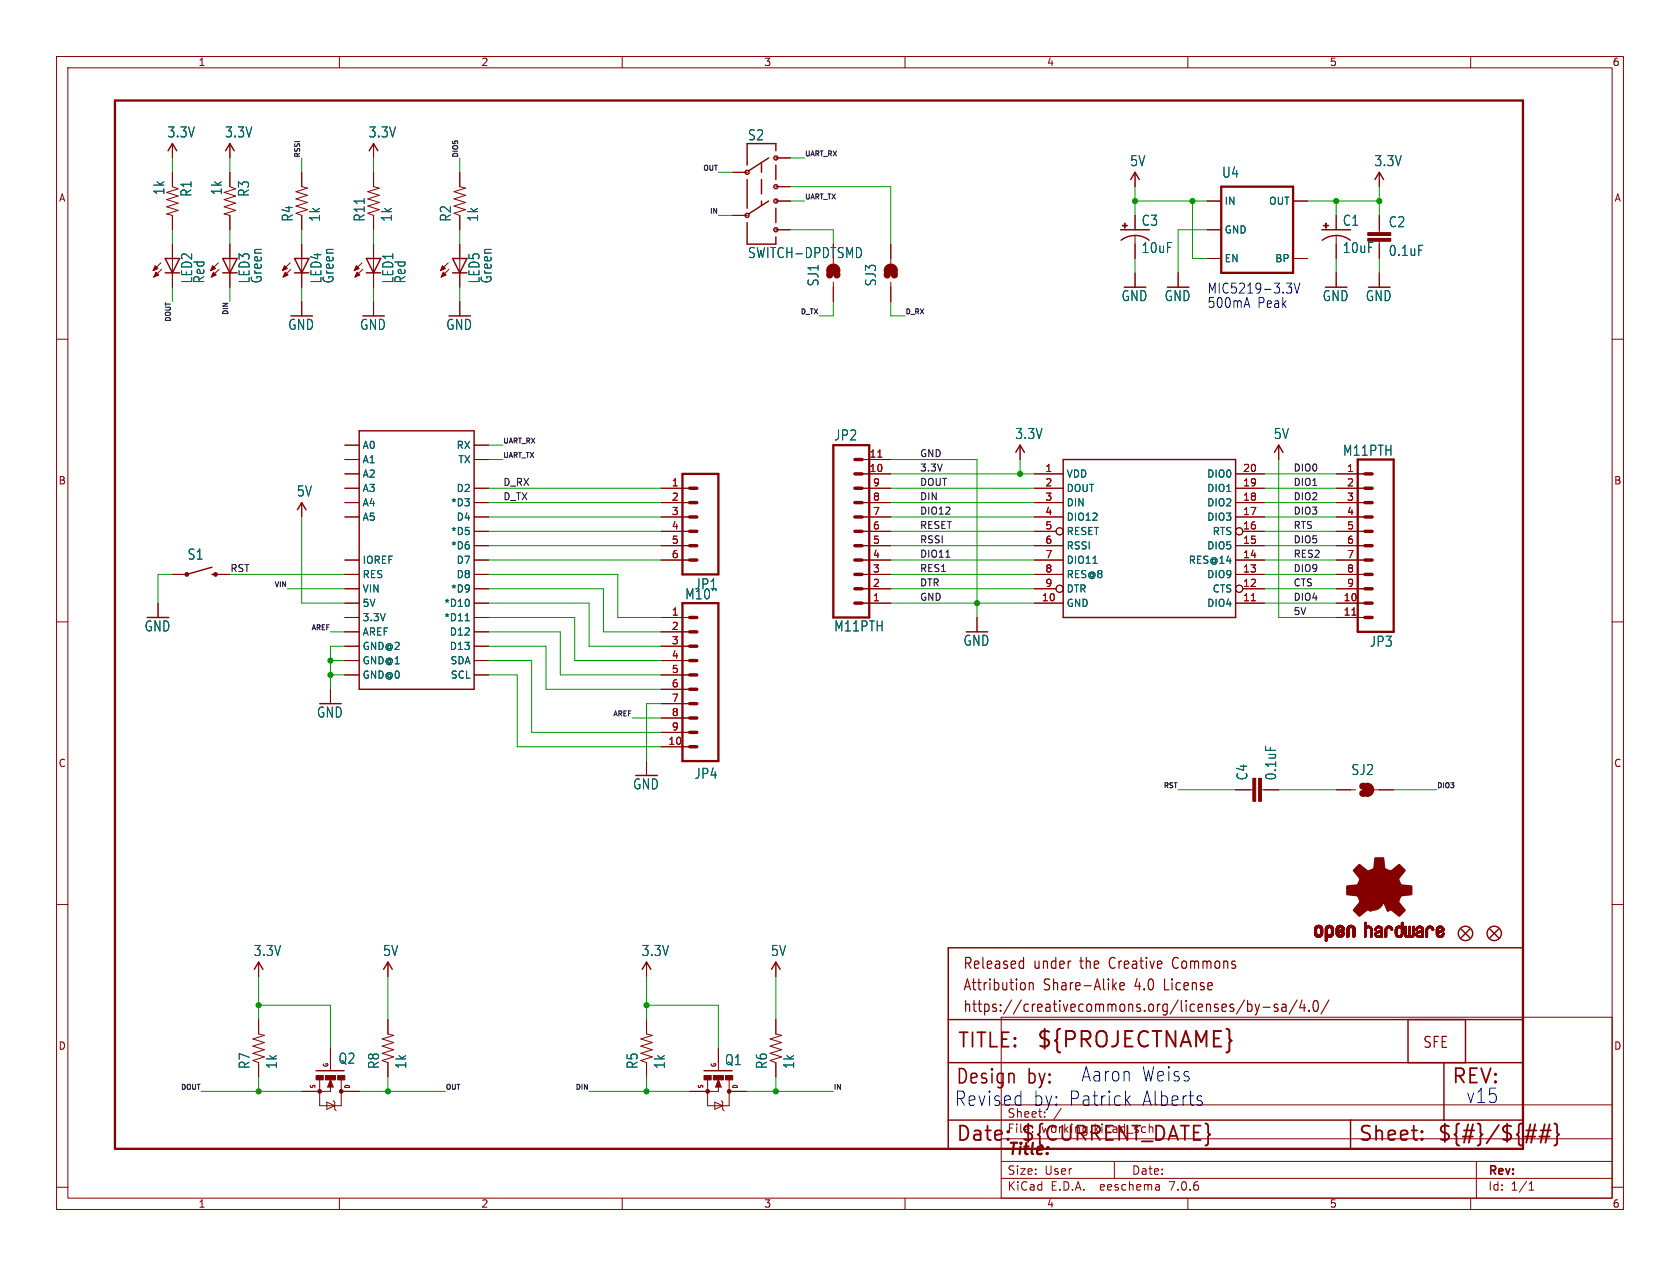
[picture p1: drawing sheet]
<svg xmlns="http://www.w3.org/2000/svg" width="297mm" height="224mm" viewBox="0 0 297 224" stroke-linecap="round" stroke-linejoin="round" font-family="sans-serif">
<defs><g id="words">
<text font-size="3.8" fill="#840000" x="183.1" y="185.7">${PROJECTNAME}</text>
<g font-size="3.5" fill="#840000">
<text x="169.2" y="185.7">TITLE:</text>
<text x="168.9" y="192.1">Design</text>
<text x="256.5" y="192.1">REV:</text>
<text x="168.9" y="202.2">Date:</text>
<text x="180.3" y="202.2">${CURRENT_DATE}</text>
<text x="240" y="202.2">Sheet:</text>
<text x="254" y="202.2">${#}/${##}</text>
</g>
<g font-size="3.5" fill="#0000c2">
<text x="191" y="191.5">Aaron</text>
<text x="201.7" y="191.5">Weiss</text>
<text x="168.7" y="195.8">Revised</text>
<text x="181.6" y="192.1">by:</text>
<text x="182.6" y="195.8">by: Patrick</text>
<text x="201.8" y="195.8">Alberts</text>
<text x="259.1" y="195.3">v15</text>
</g>
<text font-size="2.8" fill="#840000" x="178" y="204.8">Title:</text>
<g font-size="2.7" fill="#840000">
<text x="170.2" y="171.7">Released</text>
<text x="182.7" y="171.7">under</text>
<text x="191.1" y="171.7">the</text>
<text x="196.5" y="171.7">Creative</text>
<text x="208" y="171.7">Commons</text>
<text x="170.2" y="175.5">Attribution</text>
<text x="170.2" y="179.3">https://creativecommons.org/licenses/by-sa/4.0/</text>
<text x="184.5" y="175.5">Share-Alike</text>
<text x="200.8" y="175.5">4.0</text>
<text x="206.2" y="175.5">License</text>
<text x="251.5" y="185.6">SFE</text>
</g>
<g font-size="2.5" fill="#006464">
<text x="29.5" y="24.5">3.3V</text>
<text x="39.7" y="24.5">3.3V</text>
<text x="65.1" y="24.5">3.3V</text>
<text x="132.1" y="25">S2</text>
<text x="199.7" y="29.6">5V</text>
<text x="242.9" y="29.6">3.3V</text>
<text x="29.3" y="34.6" transform="rotate(-90 29.3 34.6)">1k</text>
<text x="34.1" y="34.9" transform="rotate(-90 34.1 34.9)">R1</text>
<text x="39.4" y="34.6" transform="rotate(-90 39.4 34.6)">1k</text>
<text x="44.2" y="34.9" transform="rotate(-90 44.2 34.9)">R3</text>
<text x="216" y="31.6">U4</text>
<text x="52" y="39.3" transform="rotate(-90 52 39.3)">R4</text>
<text x="56.8" y="39.3" transform="rotate(-90 56.8 39.3)">1k</text>
<text x="64.7" y="39.3" transform="rotate(-90 64.7 39.3)">R11</text>
<text x="69.5" y="39.3" transform="rotate(-90 69.5 39.3)">1k</text>
<text x="79.9" y="39.3" transform="rotate(-90 79.9 39.3)">R2</text>
<text x="84.7" y="39.3" transform="rotate(-90 84.7 39.3)">1k</text>
<text x="201.7" y="40.1">C3</text>
<text x="237.3" y="40.1">C1</text>
<text x="245.4" y="40.4">C2</text>
<text x="132.1" y="45.9">SWITCH-DPDTSMD</text>
<text x="201.7" y="45">10uF</text>
<text x="237.3" y="45">10uF</text>
<text x="245.4" y="45.5">0.1uF</text>
<text x="34.2" y="50.2" transform="rotate(-90 34.2 50.2)">LED2</text>
<text x="36.3" y="50.2" transform="rotate(-90 36.3 50.2)">Red</text>
<text x="44.3" y="50.2" transform="rotate(-90 44.3 50.2)">LED3</text>
<text x="46.5" y="50.2" transform="rotate(-90 46.5 50.2)">Green</text>
<text x="57" y="50.2" transform="rotate(-90 57 50.2)">LED4</text>
<text x="59.2" y="50.2" transform="rotate(-90 59.2 50.2)">Green</text>
<text x="69.7" y="50.2" transform="rotate(-90 69.7 50.2)">LED1</text>
<text x="71.9" y="50.2" transform="rotate(-90 71.9 50.2)">Red</text>
<text x="85" y="50.2" transform="rotate(-90 85 50.2)">LED5</text>
<text x="87.1" y="50.2" transform="rotate(-90 87.1 50.2)">Green</text>
<text x="144.9" y="50.7" transform="rotate(-90 144.9 50.7)">SJ1</text>
<text x="155.1" y="50.7" transform="rotate(-90 155.1 50.7)">SJ3</text>
<text x="198.2" y="53.5">GND</text>
<text x="205.8" y="53.5">GND</text>
<text x="233.7" y="53.5">GND</text>
<text x="241.4" y="53.5">GND</text>
<text x="50.9" y="58.6">GND</text>
<text x="63.6" y="58.6">GND</text>
<text x="78.8" y="58.6">GND</text>
<text x="179.4" y="77.9">3.3V</text>
<text x="225.1" y="77.9">5V</text>
<text x="147.4" y="78.1">JP2</text>
<text x="237.3" y="80.8">M11PTH</text>
<text x="52.4" y="88">5V</text>
<text x="33.1" y="99.2">S1</text>
<text x="121" y="106.2">M10&quot;</text>
<text x="122.7" y="104.5">JP1</text>
<text x="25.5" y="111.9">GND</text>
<text x="147.4" y="111.9">M11PTH</text>
<text x="170.2" y="114.4">GND</text>
<text x="242.1" y="114.6">JP3</text>
<text x="55.9" y="127.1">GND</text>
<text x="122.7" y="138">JP4</text>
<text x="238.8" y="137.3">SJ2</text>
<text x="111.8" y="139.8">GND</text>
<text x="220.7" y="138.1" transform="rotate(-90 220.7 138.1)">C4</text>
<text x="225.8" y="138.1" transform="rotate(-90 225.8 138.1)">0.1uF</text>
<text x="44.8" y="169.3">3.3V</text>
<text x="67.6" y="169.3">5V</text>
<text x="113.3" y="169.3">3.3V</text>
<text x="136.2" y="169.3">5V</text>
<text x="44.4" y="189.2" transform="rotate(-90 44.4 189.2)">R7</text>
<text x="49.2" y="189.2" transform="rotate(-90 49.2 189.2)">1k</text>
<text x="59.7" y="188.4">Q2</text>
<text x="67.2" y="189.2" transform="rotate(-90 67.2 189.2)">R8</text>
<text x="72" y="189.2" transform="rotate(-90 72 189.2)">1k</text>
<text x="112.9" y="189.2" transform="rotate(-90 112.9 189.2)">R5</text>
<text x="117.7" y="189.2" transform="rotate(-90 117.7 189.2)">1k</text>
<text x="128.1" y="188.6">Q1</text>
<text x="135.8" y="189.2" transform="rotate(-90 135.8 189.2)">R6</text>
<text x="140.6" y="189.2" transform="rotate(-90 140.6 189.2)">1k</text>
</g>
<g font-size="2.5" fill="#0000c2">
<text x="213.4" y="52.1">MIC5219-3.3V</text>
<text x="213.4" y="54.6">500mA</text>
<text x="222.3" y="54.6">Peak</text>
</g>
<g font-size="2.1" fill="#840000">
<text x="178" y="197.9">Sheet:</text>
<text x="178" y="200.6">File:</text>
<text x="184.1" y="200.6">working.kicad_sch</text>
<text x="178" y="208">Size:</text>
<text x="184.7" y="208">User</text>
<text x="200" y="208">Date:</text>
<text x="263" y="208.2">Rev:</text>
<text x="178" y="210.8">KiCad</text>
<text x="185.7" y="210.8">E.D.A.</text>
<text x="194.6" y="210.8">eeschema</text>
<text x="207" y="210.8">7.0.6</text>
<text x="263" y="210.8">Id:</text>
<text x="267.1" y="210.8">1/1</text>
</g>
<g font-size="1.8" fill="#840000">
<text x="35" y="11.9">1</text>
<text x="85" y="11.9">2</text>
<text x="135" y="11.9">3</text>
<text x="185" y="11.9">4</text>
<text x="235" y="11.9">5</text>
<text x="285" y="11.9">6</text>
<text x="10.3" y="35.9">A</text>
<text x="285.3" y="35.9">A</text>
<text x="10.3" y="85.9">B</text>
<text x="285.3" y="85.9">B</text>
<text x="10.3" y="135.9">C</text>
<text x="285.3" y="135.9">C</text>
<text x="10.3" y="185.9">D</text>
<text x="285.3" y="185.9">D</text>
<text x="35" y="213.8">1</text>
<text x="85" y="213.8">2</text>
<text x="135" y="213.8">3</text>
<text x="185" y="213.8">4</text>
<text x="235" y="213.8">5</text>
<text x="285" y="213.8">6</text>
</g>
<g font-size="1.8" fill="#006464">
<text x="216.4" y="36.4">IN</text>
<text x="216.4" y="41.5">GND</text>
<text x="224.3" y="36.4">OUT</text>
<text x="216.4" y="46.6">EN</text>
<text x="225.3" y="46.6">BP</text>
<text x="64" y="79.6">A0</text>
<text x="64" y="82.1">A1</text>
<text x="80.6" y="79.6">RX</text>
<text x="80.9" y="82.1">TX</text>
<text x="64" y="84.7">A2</text>
<text x="64" y="87.2">A3</text>
<text x="64" y="89.8">A4</text>
<text x="79.7" y="89.8">*D3</text>
<text x="80.6" y="87.2">D2</text>
<text x="188.5" y="84.7">VDD</text>
<text x="188.5" y="87.2">DOUT</text>
<text x="188.5" y="89.8">DIN</text>
<text x="213.3" y="89.8">DIO2</text>
<text x="213.3" y="87.2">DIO1</text>
<text x="213.3" y="84.7">DIO0</text>
<text x="64" y="92.3">A5</text>
<text x="79.7" y="94.8">*D5</text>
<text x="80.6" y="92.3">D4</text>
<text x="188.5" y="92.3">DIO12</text>
<text x="188.5" y="94.8">RESET</text>
<text x="213.3" y="92.3">DIO3</text>
<text x="214.3" y="94.8">RTS</text>
<text x="64" y="99.9">IOREF</text>
<text x="79.7" y="97.4">*D6</text>
<text x="80.6" y="99.9">D7</text>
<text x="188.5" y="97.4">RSSI</text>
<text x="188.5" y="99.9">DIO11</text>
<text x="210" y="99.9">RES@14</text>
<text x="213.3" y="97.4">DIO5</text>
<text x="64" y="107.5">5V</text>
<text x="64" y="102.5">RES</text>
<text x="64" y="105">VIN</text>
<text x="78.5" y="107.5">*D10</text>
<text x="79.7" y="105">*D9</text>
<text x="80.6" y="102.5">D8</text>
<text x="188.5" y="107.5">GND</text>
<text x="188.5" y="102.5">RES@8</text>
<text x="188.5" y="105">DTR</text>
<text x="213.3" y="107.5">DIO4</text>
<text x="213.3" y="102.5">DIO9</text>
<text x="214.3" y="105">CTS</text>
<text x="64" y="110.1">3.3V</text>
<text x="64" y="112.6">AREF</text>
<text x="78.5" y="110.1">*D11</text>
<text x="79.4" y="112.6">D12</text>
<text x="64" y="117.7">GND@1</text>
<text x="64" y="115.2">GND@2</text>
<text x="79.4" y="115.2">D13</text>
<text x="79.5" y="117.7">SDA</text>
<text x="64" y="120.2">GND@0</text>
<text x="79.6" y="120.2">SCL</text>
</g>
<g font-size="1.8" fill="#a90000">
<text x="153.6" y="83.6">10</text>
<text x="153.6" y="81">11</text>
<text x="184.7" y="83.6">1</text>
<text x="219.7" y="83.6">20</text>
<text x="238.1" y="83.6">1</text>
<text x="118.7" y="86.1">1</text>
<text x="118.7" y="88.6">2</text>
<text x="154.2" y="88.6">8</text>
<text x="154.2" y="86.1">9</text>
<text x="184.7" y="86.1">2</text>
<text x="184.7" y="88.6">3</text>
<text x="219.7" y="88.6">18</text>
<text x="219.7" y="86.1">19</text>
<text x="238.1" y="86.1">2</text>
<text x="238.1" y="88.6">3</text>
<text x="118.7" y="91.2">3</text>
<text x="118.7" y="93.7">4</text>
<text x="154.2" y="93.7">6</text>
<text x="154.2" y="91.2">7</text>
<text x="184.7" y="91.2">4</text>
<text x="184.7" y="93.7">5</text>
<text x="219.7" y="93.7">16</text>
<text x="219.7" y="91.2">17</text>
<text x="238.1" y="91.2">4</text>
<text x="238.1" y="93.7">5</text>
<text x="118.7" y="96.3">5</text>
<text x="118.7" y="98.8">6</text>
<text x="154.2" y="101.3">3</text>
<text x="154.2" y="98.8">4</text>
<text x="154.2" y="96.3">5</text>
<text x="184.7" y="96.3">6</text>
<text x="184.7" y="98.8">7</text>
<text x="184.7" y="101.3">8</text>
<text x="219.7" y="101.3">13</text>
<text x="219.7" y="98.8">14</text>
<text x="219.7" y="96.3">15</text>
<text x="238.1" y="96.3">6</text>
<text x="238.1" y="98.8">7</text>
<text x="238.1" y="101.3">8</text>
<text x="154.2" y="106.4">1</text>
<text x="154.2" y="103.9">2</text>
<text x="184.1" y="106.4">10</text>
<text x="184.7" y="103.9">9</text>
<text x="219.7" y="106.4">11</text>
<text x="219.7" y="103.9">12</text>
<text x="237.4" y="106.4">10</text>
<text x="238.1" y="103.9">9</text>
<text x="118.7" y="109">1</text>
<text x="118.7" y="111.5">2</text>
<text x="237.4" y="109">11</text>
<text x="118.7" y="114">3</text>
<text x="118.7" y="116.6">4</text>
<text x="118.7" y="119.1">5</text>
<text x="118.7" y="121.7">6</text>
<text x="118.7" y="124.2">7</text>
<text x="118.1" y="131.8">10</text>
<text x="118.7" y="126.7">8</text>
<text x="118.7" y="129.3">9</text>
</g>
<g font-size="1.7" fill="#0f0f0f">
<text x="162.6" y="83.5">3.3V</text>
<text x="162.6" y="80.9">GND</text>
<text x="228.6" y="83.5">DIO0</text>
<text x="88.9" y="88.6">D_TX</text>
<text x="88.9" y="86">D_RX</text>
<text x="162.6" y="88.6">DIN</text>
<text x="162.6" y="86">DOUT</text>
<text x="228.6" y="86">DIO1</text>
<text x="228.6" y="88.6">DIO2</text>
<text x="162.6" y="91.1">DIO12</text>
<text x="162.6" y="93.6">RESET</text>
<text x="228.6" y="91.1">DIO3</text>
<text x="228.6" y="93.6">RTS</text>
<text x="40.6" y="101.3">RST</text>
<text x="162.6" y="101.3">RES1</text>
<text x="162.6" y="96.2">RSSI</text>
<text x="162.6" y="98.7">DIO11</text>
<text x="228.6" y="96.2">DIO5</text>
<text x="228.6" y="101.3">DIO9</text>
<text x="228.6" y="98.7">RES2</text>
<text x="162.6" y="106.3">GND</text>
<text x="162.6" y="103.8">DTR</text>
<text x="228.6" y="103.8">CTS</text>
<text x="228.6" y="106.3">DIO4</text>
<text x="228.6" y="108.9">5V</text>
</g>
<g font-size="1.2" fill="#0f0f0f">
<text x="53.1" y="27.9" transform="rotate(-90 53.1 27.9)">RSSI</text>
<text x="81" y="27.9" transform="rotate(-90 81 27.9)">DIO5</text>
<text x="142.2" y="27.7">UART_RX</text>
<text x="124.2" y="30.2">OUT</text>
<text x="142.2" y="35.3">UART_TX</text>
<text x="125.4" y="37.9">IN</text>
<text x="30.2" y="57" transform="rotate(-90 30.2 57)">DOUT</text>
<text x="40.4" y="55.9" transform="rotate(-90 40.4 55.9)">DIN</text>
<text x="141.4" y="55.6">D_TX</text>
<text x="160" y="55.6">D_RX</text>
<text x="88.9" y="78.5">UART_RX</text>
<text x="88.9" y="81">UART_TX</text>
<text x="48.4" y="103.9">VIN</text>
<text x="54.9" y="111.5">AREF</text>
<text x="108.3" y="126.8">AREF</text>
<text x="205.6" y="139.5">RST</text>
<text x="254" y="139.5">DIO3</text>
<text x="31.9" y="192.8">DOUT</text>
<text x="78.7" y="192.8">OUT</text>
<text x="101.6" y="192.8">DIN</text>
<text x="147.3" y="192.8">IN</text>
</g>
<g font-size="1.1" fill="#840000">
<text x="58.2" y="188.9" transform="rotate(-90 58.2 188.9)">G</text>
<text x="126.8" y="188.9" transform="rotate(-90 126.8 188.9)">G</text>
<text x="55.9" y="192.6" transform="rotate(-90 55.9 192.6)">S</text>
<text x="62" y="192.7" transform="rotate(-90 62 192.7)">D</text>
<text x="124.5" y="192.6" transform="rotate(-90 124.5 192.6)">S</text>
<text x="130.6" y="192.7" transform="rotate(-90 130.6 192.7)">D</text>
</g>
</g></defs>
<g fill="none" stroke="#840000" stroke-width=".18">
<path d="M10 10h277v203.9h-277zM12 12h273v199.9h-273zM60 10v2M110 10v2M160 10v2M210 10v2M260 10v2M30.5 25.4v2.5M30.5 30.5v2.5l1 .4-2 .6 2 .7-2 .6 2 .6-2 .7 2 .6-2 .6 1 .3v2.5M40.6 25.4v2.5M40.6 30.5v2.5l1.1 .4-2.1 .6 2.1 .7-2.1 .6 2.1 .6-2.1 .7 2.1 .6-2.1 .6 1 .3v2.5M53.3 30.5v2.5l1.1 .3-2.1 .6 2.1 .6-2.1 .7 2.1 .6-2.1 .6 2.1 .7-2.1 .6 1 .4v2.5"/>
<path d="M66 25.4v2.5M66 30.5v2.5l1.1 .3-2.1 .6 2.1 .6-2.1 .7 2.1 .6-2.1 .6 2.1 .7-2.1 .6 1 .4v2.5M81.3 30.5v2.5l1 .3-2 .6 2 .6-2 .7 2 .6-2 .6 2 .7-2 .6 1 .4v2.5M129.5 30.5h2.6M129.5 38.1h2.6M137.2 27.9h2.5M137.2 33h2.5M137.2 35.6h2.5M200.7 30.5v2.5M200.7 38.1v2.5M213.4 35.6h2.5M228.6 35.6h2.5"/>
<path d="M236.2 38.1v2.5M243.8 30.5v2.5M243.8 38.1v3M10 60h2M28.4 46.5l-1.3 1.4M28.6 47.6l-1.4 1.4M30.5 43.2v7.6M38.6 46.5l-1.4 1.4M38.7 47.6l-1.4 1.4M40.6 43.2v7.6M51.3 46.5l-1.4 1.4M51.4 47.6l-1.4 1.4"/>
<path d="M53.3 43.2v7.6M53.3 53.3v2.6M64 46.5l-1.4 1.4M64.1 47.6l-1.4 1.4M66 43.2v7.6M66 53.3v2.6M79.2 46.5l-1.3 1.4M79.4 47.6l-1.4 1.4M81.3 43.2v7.6M81.3 53.3v2.6M137.2 40.6h2.5M147.3 49.9v3.4"/>
<path d="M157.5 43.2v3.4M157.5 49.9v3.4M200.7 41.7v4M200.7 48.3v2.5M208.3 48.3v2.5M213.4 40.6h2.5M213.4 45.7h2.5M228.6 45.7h2.5M236.2 41.7v4M236.2 48.3v2.5M243.8 42.7v3M243.8 48.3v2.5"/>
<path d="M285 60h2M61 78.7h2.5M83.8 78.7h2.6M180.3 78.7v2.6M226.1 78.7v2.6M53.3 88.9v2.5M61 86.4h2.5M61 88.9h2.5M61 91.4h2.5M61 99.1h2.5M61 83.8h2.5M61 81.3h2.5"/>
<path d="M83.8 86.4h2.6M83.8 88.9h2.6M83.8 91.4h2.6M83.8 94h2.6M83.8 96.5h2.6M83.8 99.1h2.6M83.8 81.3h2.6M116.8 86.4h5.1M116.8 88.9h5.1M116.8 91.4h5.1M116.8 94h5.1M116.8 96.5h5.1"/>
<path d="M116.8 99.1h5.1M152.4 86.4h5.1M152.4 88.9h5.1M152.4 91.4h5.1M152.4 94h5.1M152.4 96.5h5.1M152.4 99.1h5.1M152.4 83.8h5.1M152.4 81.3h5.1M182.9 86.4h5.1M182.9 88.9h5.1M182.9 91.4h5.1"/>
<path d="M182.9 94h3.8M182.9 96.5h5.1M182.9 99.1h5.1M182.9 83.8h5.1M218.4 86.4h5.1M218.4 88.9h5.1M218.4 91.4h5.1M218.4 96.5h5.1M218.4 99.1h5.1M218.4 83.8h5.1M219.7 94h3.8M236.2 86.4h5.1"/>
<path d="M236.2 88.9h5.1M236.2 91.4h5.1M236.2 94h5.1M236.2 96.5h5.1M236.2 99.1h5.1M236.2 83.8h5.1M10 110h2M27.9 106.7v2.5M30.5 101.6h2.5M38.1 101.6h2.5M61 109.2h2.5M61 111.8h2.5"/>
<path d="M61 114.3h2.5M61 116.8h2.5M61 119.4h2.5M61 106.7h2.5M61 104.1h2.5M61 101.6h2.5M83.8 109.2h2.6M83.8 111.8h2.6M83.8 114.3h2.6M83.8 116.8h2.6M83.8 119.4h2.6M83.8 106.7h2.6"/>
<path d="M83.8 104.1h2.6M83.8 101.6h2.6M116.8 109.2h5.1M116.8 111.8h5.1M116.8 114.3h5.1M116.8 116.8h5.1M116.8 119.4h5.1M152.4 106.7h5.1M152.4 104.1h5.1M152.4 101.6h5.1M172.7 109.2v2.6M182.9 106.7h5.1"/>
<path d="M182.9 104.1h3.8M182.9 101.6h5.1M218.4 106.7h5.1M218.4 101.6h5.1M219.7 104.1h3.8M236.2 109.2h5.1M236.2 106.7h5.1M236.2 104.1h5.1M236.2 101.6h5.1M285 110h2M58.4 121.9v2.6M114.3 134.6v2.6"/>
<path d="M116.8 132.1h5.1M116.8 121.9h5.1M116.8 124.5h5.1M116.8 127h5.1M116.8 129.5h5.1M218.4 139.7h3.1M223 139.7h3.1M236.2 139.7h3.4M243 139.7h3.4M10 160h2M285 160h2M45.7 170.2v2.5"/>
<path d="M68.6 170.2v2.5M114.3 170.2v2.5M137.2 170.2v2.5M177 179.9h108v32h-108zM45.7 180.3v2.6l1 .2-2 .7 2 .6-2 .6 2 .7-2 .6 2 .6-2 .7 1 .4v2.5M56.5 191v4.6h3.8v-4.6M57.8 194.9l1.4 .7-1.4 .6zM58.4 185.4v3.8M58.4 192.2v.8h-5.1M58.4 191l.5 1.3h-1zM58.9 194.7l.3 .2v1.3l.2 .3M60.3 193h3.2"/>
<path d="M68.6 180.3v2.6l1 .2-2 .7 2 .6-2 .6 2 .7-2 .6 2 .6-2 .7 1 .4v2.5M114.3 180.3v2.6l1 .2-2 .7 2 .6-2 .6 2 .7-2 .6 2 .6-2 .7 1 .4v2.5M125.1 191v4.6h3.8v-4.6M126.4 194.9l1.4 .7-1.4 .6zM127 185.4v3.8M127 192.2v.8h-5.1M127 191l.5 1.3h-1zM127.5 194.7l.3 .2v1.3l.2 .3M128.9 193h3.2M137.2 180.3v2.6l1 .2-2.1 .7 2.1 .6-2.1 .6 2.1 .7-2.1 .6 2.1 .6-2.1 .7 1.1 .4v2.5M177 195.4h108M187.6 196l-1.3 2"/>
<path d="M10 210h2M60 211.9v2M110 211.9v2M160 211.9v2M177 208.4h108M177 205.4h108M177 201.4h108M197 205.4v3M204.9 209.6l.1 .9M205 210.4l-.2 .1M205 209.9h-.2M210 211.9v2"/>
<path d="M260 211.9v2M261 205.4v6.5M270.3 210.5h.9M270.3 209.4l.4-.4v1.5M285 210h2"/>
<circle cx="187.3" cy="94" r=".63"/>
<circle cx="219.1" cy="94" r=".63"/>
<circle cx="187.3" cy="104.1" r=".63"/>
<circle cx="219.1" cy="104.1" r=".63"/>
</g>
<g fill="#840000" stroke="#840000" stroke-width=".18">
<path d="M234 39.8h.9v.2h-.9z"/>
<path d="M234.3 39.5h.2v.9h-.2z"/>
<path d="M241.8 42.2h4.1v.5h-4.1z"/>
<path d="M241.8 41.1h4.1v.6h-4.1z"/>
<path d="M27.4 47l.5 .5-.8 .4z"/>
<path d="M27.6 48.1l.5 .5-.9 .4z"/>
<path d="M50.3 47l.5 .5-.9 .4z"/>
<path d="M50.4 48.1l.5 .5-.9 .4z"/>
<path d="M63 47l.5 .5-.9 .4z"/>
<path d="M63.1 48.1l.5 .5-.9 .4z"/>
<path d="M78.2 47l.5 .5-.8 .4z"/>
<path d="M78.4 48.1l.5 .5-.9 .4z"/>
<path d="M198.4 39.8h.9v.2h-.9z"/>
<path d="M198.8 39.5h.1v.9h-.1z"/>
<path d="M37.6 47l.5 .5-.9 .4z"/>
<path d="M37.7 48.1l.5 .5-.9 .4z"/>
<path d="M222.5 137.7h.5v4h-.5z"/>
<path d="M221.5 137.7h.5v4h-.5z"/>
<path d="M232.4 165.1h.4z"/>
<path d="M232.4 165l.4 .1z"/>
<path d="M232.4 165h.4z"/>
<path d="M232.4 164.9l.4 .1z"/>
<path d="M232.4 164.9h.4z"/>
<path d="M232.4 164.8l.4 .1z"/>
<path d="M232.4 164.8h.4z"/>
<path d="M232.4 164.7l.4 .1z"/>
<path d="M232.4 164.7h.4z"/>
<path d="M232.4 164.6l.4 .1z"/>
<path d="M232.4 164.6h.4z"/>
<path d="M232.4 164.5l.4 .1z"/>
<path d="M232.4 164.5h.4z"/>
<path d="M232.4 164.4l.4 .1z"/>
<path d="M232.4 164.4h.4z"/>
<path d="M232.4 164.3l.4 .1z"/>
<path d="M232.4 165.2h.4z"/>
<path d="M232.4 165.1l.4 .1z"/>
<path d="M232.4 164.3h.4z"/>
<path d="M232.4 165.3h.5z"/>
<path d="M232.4 165.3h.4z"/>
<path d="M232.4 165.2l.4 .1z"/>
<path d="M232.4 164.2l.4 .1z"/>
<path d="M232.4 164.2h.4z"/>
<path d="M232.4 164.2h.5z"/>
<path d="M232.4 164.1l.5 .1z"/>
<path d="M232.4 164.1h.5z"/>
<path d="M232.4 165.4h.6z"/>
<path d="M232.4 165.3l.5 .1z"/>
<path d="M232.4 164.1h.6z"/>
<path d="M232.5 165.4h.5z"/>
<path d="M232.5 164.1h.5z"/>
<path d="M232.5 165.4h1.3z"/>
<path d="M232.5 165.4h.6z"/>
<path d="M232.5 164l1.2 .1z"/>
<path d="M232.5 165.4h1.2z"/>
<path d="M232.5 164h1.2z"/>
<path d="M232.5 165.5h1.2z"/>
<path d="M232.5 165.4l1.2 .1z"/>
<path d="M232.5 163.9l1.2 .1z"/>
<path d="M232.5 163.9h1.2z"/>
<path d="M232.6 165.5l1.1 .1z"/>
<path d="M232.6 165.6h1.1z"/>
<path d="M232.6 163.9h1.1z"/>
<path d="M232.6 165.6h1z"/>
<path d="M232.6 163.9h1z"/>
<path d="M232.6 163.8l1 .1z"/>
<path d="M232.6 163.8h1z"/>
<path d="M232.7 165.6l.9 .1z"/>
<path d="M232.7 163.8h.9z"/>
<path d="M232.7 165.7h.8z"/>
<path d="M232.7 163.8h.8z"/>
<path d="M232.7 163.7l.8 .1z"/>
<path d="M232.8 163.7h.7z"/>
<path d="M232.8 165.7h.7z"/>
<path d="M232.8 165.7h.6z"/>
<path d="M232.8 163.7h.6z"/>
<path d="M232.8 165.7l.6 .1z"/>
<path d="M232.9 163.7h.4z"/>
<path d="M232.9 165.8h.4z"/>
<path d="M233 163.7h.3z"/>
<path d="M233 165.8h.2z"/>
<path d="M233 163.7h.2z"/>
<path d="M233.2 164.1h.6z"/>
<path d="M233.2 165.4h.6z"/>
<path d="M233.3 165.4h.5z"/>
<path d="M233.3 164.1h.5z"/>
<path d="M233.3 165.3l.5 .1z"/>
<path d="M233.3 165.3h.5z"/>
<path d="M233.3 164.1l.5 .1z"/>
<path d="M233.4 165.3h.4z"/>
<path d="M233.4 164.2h.4z"/>
<path d="M233.4 165.2l.4 .1z"/>
<path d="M233.4 165.2h.4z"/>
<path d="M233.4 164.3h.4z"/>
<path d="M233.4 164.2l.4 .1z"/>
<path d="M233.4 165.1l.4 .1z"/>
<path d="M233.4 165.1h.4z"/>
<path d="M233.4 165l.4 .1z"/>
<path d="M233.4 165h.4z"/>
<path d="M233.4 164.9l.4 .1z"/>
<path d="M233.4 164.9h.4z"/>
<path d="M233.4 164.8l.4 .1z"/>
<path d="M233.4 164.8h.4z"/>
<path d="M233.4 164.7l.4 .1z"/>
<path d="M233.4 164.7h.4z"/>
<path d="M233.4 164.6l.4 .1z"/>
<path d="M233.4 164.6h.4z"/>
<path d="M233.4 164.5l.4 .1z"/>
<path d="M233.4 164.5h.4z"/>
<path d="M233.4 164.4l.4 .1z"/>
<path d="M233.4 164.4h.4z"/>
<path d="M233.4 164.3l.4 .1z"/>
<path d="M234.3 166.4h.2z"/>
<path d="M234.3 166.4h.3z"/>
<path d="M234.3 166.4h.4z"/>
<path d="M234.3 166.3l.4 .1z"/>
<path d="M234.3 166.3h.4z"/>
<path d="M234.3 166.2l.4 .1z"/>
<path d="M234.3 166.2h.4z"/>
<path d="M234.3 166.1l.4 .1z"/>
<path d="M234.3 166.1h.4z"/>
<path d="M234.3 166l.4 .1z"/>
<path d="M234.3 166h.4z"/>
<path d="M234.3 165.9l.4 .1z"/>
<path d="M234.3 165.9h.4z"/>
<path d="M234.3 165.8l.4 .1z"/>
<path d="M234.3 165.8h.4z"/>
<path d="M234.3 165.7l.4 .1z"/>
<path d="M234.3 165.7h1z"/>
<path d="M234.3 165.7h1.1z"/>
<path d="M234.3 165.7h1.2z"/>
<path d="M234.3 165.6l1.2 .1z"/>
<path d="M234.3 165.6h1.2z"/>
<path d="M234.3 165.6h1.3z"/>
<path d="M234.3 165.5l1.3 .1z"/>
<path d="M234.3 165.5h1.3z"/>
<path d="M234.3 165.4l1.3 .1z"/>
<path d="M234.3 165.4h1.4z"/>
<path d="M234.3 165.4h.7z"/>
<path d="M234.3 165.4h.6z"/>
<path d="M234.3 165.3l.6 .1z"/>
<path d="M234.3 165.3h.5z"/>
<path d="M234.3 165.2l.5 .1z"/>
<path d="M234.3 165.2h.4z"/>
<path d="M234.3 165.1l.4 .1z"/>
<path d="M234.3 165.1h.4z"/>
<path d="M234.3 165l.4 .1z"/>
<path d="M234.3 165h.4z"/>
<path d="M234.3 164.9l.4 .1z"/>
<path d="M234.3 164.9h.4z"/>
<path d="M234.3 164.8l.4 .1z"/>
<path d="M234.3 164.8h.4z"/>
<path d="M234.3 164.7l.4 .1z"/>
<path d="M234.3 164.7h.4z"/>
<path d="M234.3 164.6l.4 .1z"/>
<path d="M234.3 164.6h.4z"/>
<path d="M234.3 164.5l.4 .1z"/>
<path d="M234.3 164.5h.4z"/>
<path d="M234.3 164.4l.4 .1z"/>
<path d="M234.3 164.4h.4z"/>
<path d="M234.3 164.3l.4 .1z"/>
<path d="M234.3 164.3h.4z"/>
<path d="M234.3 164.2l.4 .1z"/>
<path d="M234.3 166.5h.2z"/>
<path d="M234.3 166.4l.2 .1z"/>
<path d="M234.3 164.2h.4z"/>
<path d="M234.3 164.2h.5z"/>
<path d="M234.3 166.5h.1z"/>
<path d="M234.3 164.1l.5 .1z"/>
<path d="M234.3 164.1h.5z"/>
<path d="M234.3 164.1h.6z"/>
<path d="M234.4 164.1h.5z"/>
<path d="M234.4 164l1.3 .1z"/>
<path d="M234.4 164h1.3z"/>
<path d="M234.4 164h1.2z"/>
<path d="M234.4 163.9l1.2 .1z"/>
<path d="M234.4 163.9h1.2z"/>
<path d="M234.5 163.9h1.1z"/>
<path d="M234.5 163.9h1z"/>
<path d="M234.5 163.8l1 .1z"/>
<path d="M234.5 163.8h1z"/>
<path d="M234.6 163.8h.9z"/>
<path d="M234.6 163.8h.8z"/>
<path d="M234.7 163.8h.7z"/>
<path d="M234.7 163.7l.7 .1z"/>
<path d="M234.7 163.7h.7z"/>
<path d="M234.7 163.7h.6z"/>
<path d="M234.8 165.7l.5 .1z"/>
<path d="M234.8 163.7h.5z"/>
<path d="M234.8 165.8h.4z"/>
<path d="M234.8 163.7h.4z"/>
<path d="M234.9 165.8h.3z"/>
<path d="M234.9 163.7h.3z"/>
<path d="M234.9 163.7h.2z"/>
<path d="M234.9 165.8h.2z"/>
<path d="M235.1 164.1h.6z"/>
<path d="M235.1 165.4h.6z"/>
<path d="M235.2 165.4h.5z"/>
<path d="M235.2 164.1h.5z"/>
<path d="M235.2 165.3l.5 .1z"/>
<path d="M235.2 165.3h.5z"/>
<path d="M235.3 165.3h.4z"/>
<path d="M235.3 164.1l.4 .1z"/>
<path d="M235.3 164.2h.4z"/>
<path d="M235.3 165.2l.4 .1z"/>
<path d="M235.3 165.2h.4z"/>
<path d="M235.3 165.2h.5z"/>
<path d="M235.3 164.3h.5z"/>
<path d="M235.3 164.2l.4 .1z"/>
<path d="M235.4 165.2h.4z"/>
<path d="M235.4 164.3h.4z"/>
<path d="M235.4 165.1l.4 .1z"/>
<path d="M235.4 165.1h.4z"/>
<path d="M235.4 164.4h.4z"/>
<path d="M235.4 164.3l.4 .1z"/>
<path d="M235.4 165l.4 .1z"/>
<path d="M235.4 165h.4z"/>
<path d="M235.4 164.9l.4 .1z"/>
<path d="M235.4 164.9h.4z"/>
<path d="M235.4 164.8l.4 .1z"/>
<path d="M235.4 164.8h.4z"/>
<path d="M235.4 164.7l.4 .1z"/>
<path d="M235.4 164.7h.4z"/>
<path d="M235.4 164.6l.4 .1z"/>
<path d="M235.4 164.6h.4z"/>
<path d="M235.4 164.5l.4 .1z"/>
<path d="M235.4 164.5h.4z"/>
<path d="M235.4 164.4l.4 .1z"/>
<path d="M236.2 165.2h.4z"/>
<path d="M236.2 165.1l.4 .1z"/>
<path d="M236.2 165.1h.4z"/>
<path d="M236.2 165.1h.5z"/>
<path d="M236.2 165l.5 .1z"/>
<path d="M236.2 165h.5z"/>
<path d="M236.2 165h.6z"/>
<path d="M236.2 165h.7z"/>
<path d="M236.2 164.9l.7 .1z"/>
<path d="M236.2 164.9h.7z"/>
<path d="M236.2 164.9h.8z"/>
<path d="M236.2 164.9h.9z"/>
<path d="M236.2 164.8l.9 .1z"/>
<path d="M236.2 164.8h.9z"/>
<path d="M236.2 164.8h1z"/>
<path d="M236.2 164.8h1.1z"/>
<path d="M236.2 164.7l1.1 .1z"/>
<path d="M236.2 164.7h1.2z"/>
<path d="M236.2 164.7h1.3z"/>
<path d="M236.2 164.6l1.3 .1z"/>
<path d="M236.2 164.6h1.4z"/>
<path d="M236.2 164.6h.4z"/>
<path d="M236.2 164.5l.4 .1z"/>
<path d="M236.2 164.5h.4z"/>
<path d="M236.2 164.4l.4 .1z"/>
<path d="M236.2 164.4h.4z"/>
<path d="M236.2 164.3l.4 .1z"/>
<path d="M236.2 164.3h.4z"/>
<path d="M236.2 164.2l.4 .1z"/>
<path d="M236.2 165.3h.5z"/>
<path d="M236.2 165.2l.4 .1z"/>
<path d="M236.2 164.2h.4z"/>
<path d="M236.2 164.2h.5z"/>
<path d="M236.2 164.1l.5 .1z"/>
<path d="M236.2 164.1h.5z"/>
<path d="M236.3 165.3l.5 .1z"/>
<path d="M236.3 164.1h.4z"/>
<path d="M236.3 164.1h.5z"/>
<path d="M236.3 165.4h.5z"/>
<path d="M236.3 165.4h1.3z"/>
<path d="M236.3 165.4h.6z"/>
<path d="M236.3 164.1h.6z"/>
<path d="M236.3 164l1.3 .1z"/>
<path d="M236.3 164h1.3z"/>
<path d="M236.3 165.5h1.2z"/>
<path d="M236.3 165.4l1.2 .1z"/>
<path d="M236.3 164h1.2z"/>
<path d="M236.4 165.5h1.1z"/>
<path d="M236.4 164h1.1z"/>
<path d="M236.4 163.9l1.1 .1z"/>
<path d="M236.4 165.5l1.1 .1z"/>
<path d="M236.4 163.9h1.1z"/>
<path d="M236.4 165.6h1.1z"/>
<path d="M236.4 165.6h1z"/>
<path d="M236.4 163.9h1z"/>
<path d="M236.5 165.6h.9z"/>
<path d="M236.5 163.8l.9 .1z"/>
<path d="M236.5 163.8h.9z"/>
<path d="M236.5 165.6l.9 .1z"/>
<path d="M236.5 165.7h.9z"/>
<path d="M236.5 165.7h.8z"/>
<path d="M236.5 163.8h.8z"/>
<path d="M236.6 165.7h.7z"/>
<path d="M236.6 163.8h.7z"/>
<path d="M236.6 163.7l.7 .1z"/>
<path d="M236.6 163.7h.7z"/>
<path d="M236.6 163.7h.6z"/>
<path d="M236.6 165.7h.6z"/>
<path d="M236.7 163.7h.5z"/>
<path d="M236.7 165.7l.5 .1z"/>
<path d="M236.7 164.6h.9z"/>
<path d="M236.7 163.7h.4z"/>
<path d="M236.7 165.8h.4z"/>
<path d="M236.8 163.7h.3z"/>
<path d="M236.8 165.8h.3z"/>
<path d="M236.8 164.6h.8z"/>
<path d="M236.8 165.8h.2z"/>
<path d="M236.8 164.5l.8 .1z"/>
<path d="M236.8 163.7h.2z"/>
<path d="M236.8 164.5h.8z"/>
<path d="M236.9 164.5h.7z"/>
<path d="M237 164.5h.6z"/>
<path d="M237 164.1h.6z"/>
<path d="M237 165.4h.6z"/>
<path d="M237.1 165.4h.5z"/>
<path d="M237.1 164.4l.5 .1z"/>
<path d="M237.1 164.4h.5z"/>
<path d="M237.1 164.1h.5z"/>
<path d="M237.1 165.3l.5 .1z"/>
<path d="M237.1 165.3h.5z"/>
<path d="M237.2 165.3h.4z"/>
<path d="M237.2 164.1l.4 .1z"/>
<path d="M237.2 164.4h.4z"/>
<path d="M237.2 164.2h.4z"/>
<path d="M237.2 165.2l.4 .1z"/>
<path d="M237.2 165.2h.4z"/>
<path d="M237.2 164.3l.4 .1z"/>
<path d="M237.2 164.3h.4z"/>
<path d="M237.2 164.2l.4 .1z"/>
<path d="M237.3 165.2h.3z"/>
<path d="M237.3 165.1l.3 .1z"/>
<path d="M237.3 165.1h.3z"/>
<path d="M237.3 165l.3 .1z"/>
<path d="M237.3 165h.3z"/>
<path d="M237.4 165h.2z"/>
<path d="M237.4 164.9l.2 .1z"/>
<path d="M237.4 164.9h.2z"/>
<path d="M237.5 164.9h.1z"/>
<path d="M238.1 165.7h.3z"/>
<path d="M238.1 165.7h.4z"/>
<path d="M238.1 165.6l.4 .1z"/>
<path d="M238.1 165.6h.4z"/>
<path d="M238.1 165.5l.4 .1z"/>
<path d="M238.1 165.5h.4z"/>
<path d="M238.1 165.4l.4 .1z"/>
<path d="M238.1 165.4h.4z"/>
<path d="M238.1 165.3l.4 .1z"/>
<path d="M238.1 165.3h.4z"/>
<path d="M238.1 165.2l.4 .1z"/>
<path d="M238.1 165.2h.4z"/>
<path d="M238.1 165.1l.4 .1z"/>
<path d="M238.1 165.1h.4z"/>
<path d="M238.1 165l.4 .1z"/>
<path d="M238.1 165h.4z"/>
<path d="M238.1 164.9l.4 .1z"/>
<path d="M238.1 164.9h.4z"/>
<path d="M238.1 164.8l.4 .1z"/>
<path d="M238.1 164.8h.4z"/>
<path d="M238.1 164.7l.4 .1z"/>
<path d="M238.1 164.7h.4z"/>
<path d="M238.1 164.6l.4 .1z"/>
<path d="M238.1 164.6h.4z"/>
<path d="M238.1 164.5l.4 .1z"/>
<path d="M238.1 164.5h.4z"/>
<path d="M238.1 164.4l.4 .1z"/>
<path d="M238.1 164.4h.4z"/>
<path d="M238.1 164.3l.4 .1z"/>
<path d="M238.1 164.3h.4z"/>
<path d="M238.1 165.7h.2z"/>
<path d="M238.1 164.2l.5 .1z"/>
<path d="M238.1 165.7l.2 .1z"/>
<path d="M238.1 164.2h.5z"/>
<path d="M238.2 164.2h.4z"/>
<path d="M238.2 164.1l.4 .1z"/>
<path d="M238.2 164.1h.4z"/>
<path d="M238.2 164.1h.5z"/>
<path d="M238.2 164.1h.6z"/>
<path d="M238.2 164l1.3 .1z"/>
<path d="M238.2 164h1.3z"/>
<path d="M238.2 164h1.2z"/>
<path d="M238.3 164h1.1z"/>
<path d="M238.3 163.9l1.1 .1z"/>
<path d="M238.3 163.9h1.1z"/>
<path d="M238.3 163.8l1.1 .1z"/>
<path d="M238.4 163.8h.9z"/>
<path d="M238.4 163.8h.8z"/>
<path d="M238.5 163.8h.7z"/>
<path d="M238.5 163.7l.7 .1z"/>
<path d="M238.5 163.7h.7z"/>
<path d="M238.5 163.7h.6z"/>
<path d="M238.6 163.7h.5z"/>
<path d="M238.7 163.7h.3z"/>
<path d="M238.8 163.7h.2z"/>
<path d="M238.9 164.1h.6z"/>
<path d="M239 164.1h.5z"/>
<path d="M239.1 164.1h.4z"/>
<path d="M239.1 164.1l.4 .1z"/>
<path d="M239.1 164.2h.4z"/>
<path d="M239.1 164.2h.5z"/>
<path d="M239.2 164.2l.4 .1z"/>
<path d="M239.2 164.3h.4z"/>
<path d="M239.2 165.7h.3z"/>
<path d="M239.2 165.7h.4z"/>
<path d="M239.2 165.6l.4 .1z"/>
<path d="M239.2 165.6h.4z"/>
<path d="M239.2 165.5l.4 .1z"/>
<path d="M239.2 165.5h.4z"/>
<path d="M239.2 165.4l.4 .1z"/>
<path d="M239.2 165.4h.4z"/>
<path d="M239.2 165.3l.4 .1z"/>
<path d="M239.2 165.3h.4z"/>
<path d="M239.2 165.2l.4 .1z"/>
<path d="M239.2 165.2h.4z"/>
<path d="M239.2 165.1l.4 .1z"/>
<path d="M239.2 165.1h.4z"/>
<path d="M239.2 165l.4 .1z"/>
<path d="M239.2 165h.4z"/>
<path d="M239.2 164.9l.4 .1z"/>
<path d="M239.2 164.9h.4z"/>
<path d="M239.2 164.8l.4 .1z"/>
<path d="M239.2 164.8h.4z"/>
<path d="M239.2 164.7l.4 .1z"/>
<path d="M239.2 164.7h.4z"/>
<path d="M239.2 164.6l.4 .1z"/>
<path d="M239.2 164.6h.4z"/>
<path d="M239.2 164.5l.4 .1z"/>
<path d="M239.2 164.5h.4z"/>
<path d="M239.2 164.4l.4 .1z"/>
<path d="M239.2 164.4h.4z"/>
<path d="M239.2 164.3l.4 .1z"/>
<path d="M239.2 165.7h.2z"/>
<path d="M239.2 165.7l.2 .1z"/>
<path d="M239.2 165.8h.1z"/>
<path d="M241.2 165.8h.2z"/>
<path d="M241.2 165.7l.2 .1z"/>
<path d="M241.2 163.3h.3z"/>
<path d="M241.2 165.8h.1z"/>
<path d="M241.2 165.7h.3z"/>
<path d="M241.2 165.6l.3 .1z"/>
<path d="M241.2 165.6h.3z"/>
<path d="M241.2 165.5l.3 .1z"/>
<path d="M241.2 165.5h.3z"/>
<path d="M241.2 165.4l.3 .1z"/>
<path d="M241.2 165.4h.3z"/>
<path d="M241.2 165.3l.3 .1z"/>
<path d="M241.2 165.3h.3z"/>
<path d="M241.2 165.2l.3 .1z"/>
<path d="M241.2 165.2h.3z"/>
<path d="M241.2 165.1l.3 .1z"/>
<path d="M241.2 165.1h.3z"/>
<path d="M241.2 165l.3 .1z"/>
<path d="M241.2 165h.3z"/>
<path d="M241.2 164.9l.3 .1z"/>
<path d="M241.2 164.9h.3z"/>
<path d="M241.2 164.8l.3 .1z"/>
<path d="M241.2 164.8h.3z"/>
<path d="M241.2 164.7l.3 .1z"/>
<path d="M241.2 164.7h.3z"/>
<path d="M241.2 164.6l.3 .1z"/>
<path d="M241.2 164.6h.3z"/>
<path d="M241.2 164.5l.3 .1z"/>
<path d="M241.2 164.5h.3z"/>
<path d="M241.2 164.4l.3 .1z"/>
<path d="M241.2 164.4h.3z"/>
<path d="M241.2 164.3l.3 .1z"/>
<path d="M241.2 164.3h.3z"/>
<path d="M241.2 164.3h.4z"/>
<path d="M241.2 164.2l.4 .1z"/>
<path d="M241.2 164.2h.4z"/>
<path d="M241.2 164.2h.5z"/>
<path d="M241.2 164.1l.5 .1z"/>
<path d="M241.2 164.1h.5z"/>
<path d="M241.2 164.1h.6z"/>
<path d="M241.2 164.1h.7z"/>
<path d="M241.2 164.1h1.3z"/>
<path d="M241.2 164.1h1.2z"/>
<path d="M241.2 164l1.2 .1z"/>
<path d="M241.2 164h1.2z"/>
<path d="M241.2 164h1.1z"/>
<path d="M241.2 163.9l1.1 .1z"/>
<path d="M241.2 163.9h1.1z"/>
<path d="M241.2 163.9h1z"/>
<path d="M241.2 163.9h.3z"/>
<path d="M241.2 163.8l.3 .1z"/>
<path d="M241.2 163.8h.3z"/>
<path d="M241.2 163.7l.3 .1z"/>
<path d="M241.2 163.7h.3z"/>
<path d="M241.2 163.6l.3 .1z"/>
<path d="M241.2 163.6h.3z"/>
<path d="M241.2 163.5l.3 .1z"/>
<path d="M241.2 163.5h.3z"/>
<path d="M241.2 163.4l.3 .1z"/>
<path d="M241.2 163.4h.3z"/>
<path d="M241.2 163.3l.3 .1z"/>
<path d="M241.2 163.2l.3 .1z"/>
<path d="M241.3 163.2h.2z"/>
<path d="M241.4 163.1l.1 .1z"/>
<path d="M241.6 163.9h.6z"/>
<path d="M241.6 163.8l.6 .1z"/>
<path d="M241.7 163.8h.5z"/>
<path d="M241.7 163.8h.4z"/>
<path d="M241.9 163.8h.1z"/>
<path d="M242 164.1h.5z"/>
<path d="M242.1 164.1h.4z"/>
<path d="M242.1 164.1l.4 .1z"/>
<path d="M242.1 164.2h.4z"/>
<path d="M242.2 164.2h.3z"/>
<path d="M242.2 164.2h.4z"/>
<path d="M242.2 164.3h.4z"/>
<path d="M242.2 164.2l.4 .1z"/>
<path d="M242.3 164.3h.3z"/>
<path d="M242.3 164.4h.3z"/>
<path d="M242.3 164.3l.3 .1z"/>
<path d="M242.3 164.5h.3z"/>
<path d="M242.3 164.4l.3 .1z"/>
<path d="M242.3 165.8h.1z"/>
<path d="M242.3 165.8h.2z"/>
<path d="M242.3 165.7l.2 .1z"/>
<path d="M242.3 165.7h.2z"/>
<path d="M242.3 165.7h.3z"/>
<path d="M242.3 165.6l.3 .1z"/>
<path d="M242.3 165.6h.3z"/>
<path d="M242.3 165.5l.3 .1z"/>
<path d="M242.3 165.5h.3z"/>
<path d="M242.3 165.4l.3 .1z"/>
<path d="M242.3 165.4h.3z"/>
<path d="M242.3 165.3l.3 .1z"/>
<path d="M242.3 165.3h.3z"/>
<path d="M242.3 165.2l.3 .1z"/>
<path d="M242.3 165.2h.3z"/>
<path d="M242.3 165.1l.3 .1z"/>
<path d="M242.3 165.1h.3z"/>
<path d="M242.3 165l.3 .1z"/>
<path d="M242.3 165h.3z"/>
<path d="M242.3 164.9l.3 .1z"/>
<path d="M242.3 164.9h.3z"/>
<path d="M242.3 164.8l.3 .1z"/>
<path d="M242.3 164.8h.3z"/>
<path d="M242.3 164.7l.3 .1z"/>
<path d="M242.3 164.7h.3z"/>
<path d="M242.3 164.6l.3 .1z"/>
<path d="M242.3 164.6h.3z"/>
<path d="M242.3 164.5l.3 .1z"/>
<path d="M243 165.4h.4z"/>
<path d="M243 165.3l.4 .1z"/>
<path d="M243 165.3h.4z"/>
<path d="M243 165.3h.3z"/>
<path d="M243 165.2l.3 .1z"/>
<path d="M243 165.2h.3z"/>
<path d="M243 165.2h.4z"/>
<path d="M243 164.6h.2z"/>
<path d="M243 164.5l.2 .1z"/>
<path d="M243 164.5h.3z"/>
<path d="M243 164.4l.3 .1z"/>
<path d="M243 164.4h.3z"/>
<path d="M243.1 165.4h.3z"/>
<path d="M243.1 165.2h.3z"/>
<path d="M243.1 165.1l.3 .1z"/>
<path d="M243.1 165.1h.3z"/>
<path d="M243.1 164.6h.1z"/>
<path d="M243.1 164.4h.2z"/>
<path d="M243.1 165.5h.3z"/>
<path d="M243.1 165.4l.3 .1z"/>
<path d="M243.1 165.1h.4z"/>
<path d="M243.1 164.4h.3z"/>
<path d="M243.1 164.3l.3 .1z"/>
<path d="M243.1 164.3h.3z"/>
<path d="M243.1 165.5h.4z"/>
<path d="M243.1 165l.5 .1z"/>
<path d="M243.1 165h.5z"/>
<path d="M243.1 164.2l.3 .1z"/>
<path d="M243.1 164.2h.3z"/>
<path d="M243.1 165.5l.8 .1z"/>
<path d="M243.1 165.5h.5z"/>
<path d="M243.1 164.2h.4z"/>
<path d="M243.1 165.6h.8z"/>
<path d="M243.1 165h.6z"/>
<path d="M243.1 164.1l.4 .1z"/>
<path d="M243.2 165.6h.7z"/>
<path d="M243.2 165h.6z"/>
<path d="M243.2 164.9l.6 .1z"/>
<path d="M243.2 164.1h.3z"/>
<path d="M243.2 164.1h.4z"/>
<path d="M243.2 164.9h.6z"/>
<path d="M243.2 164.1h.5z"/>
<path d="M243.2 165.6l.7 .1z"/>
<path d="M243.2 164.1h1.1z"/>
<path d="M243.2 165.7h.7z"/>
<path d="M243.2 164.9h.7z"/>
<path d="M243.2 164l1.1 .1z"/>
<path d="M243.2 164h1z"/>
<path d="M243.2 164.9h.8z"/>
<path d="M243.3 165.7h.6z"/>
<path d="M243.3 164.9h.7z"/>
<path d="M243.3 164h.9z"/>
<path d="M243.3 164.8l.7 .1z"/>
<path d="M243.3 163.9l.9 .1z"/>
<path d="M243.3 164.8h1.1z"/>
<path d="M243.3 163.9h.8z"/>
<path d="M243.3 165.7l.6 .1z"/>
<path d="M243.4 163.9h.7z"/>
<path d="M243.4 164.8h1z"/>
<path d="M243.4 165.8h.5z"/>
<path d="M243.4 163.9h.6z"/>
<path d="M243.5 165.8h.4z"/>
<path d="M243.5 164.8h.9z"/>
<path d="M243.5 163.8l.5 .1z"/>
<path d="M243.5 163.8h.5z"/>
<path d="M243.5 164.7l.9 .1z"/>
<path d="M243.5 163.8h.4z"/>
<path d="M243.6 164.7h.8z"/>
<path d="M243.7 165.5h.2z"/>
<path d="M243.7 164.7h.7z"/>
<path d="M243.7 163.8h.1z"/>
<path d="M243.7 164.6l.7 .1z"/>
<path d="M243.8 164.1h.5z"/>
<path d="M243.8 164.6h.6z"/>
<path d="M243.9 164.6h.5z"/>
<path d="M243.9 164.1h.4z"/>
<path d="M243.9 164.1l.4 .1z"/>
<path d="M243.9 164.2h.4z"/>
<path d="M244 164.2h.3z"/>
<path d="M244 164.6h.4z"/>
<path d="M244 164.2h.4z"/>
<path d="M244 164.5l.4 .1z"/>
<path d="M244 164.5h.4z"/>
<path d="M244 164.2l.4 .1z"/>
<path d="M244 164.3h.4z"/>
<path d="M244.1 164.8l.3 .1z"/>
<path d="M244.1 164.5h.3z"/>
<path d="M244.1 164.3h.3z"/>
<path d="M244.1 164.9h.3z"/>
<path d="M244.1 164.4h.3z"/>
<path d="M244.1 164.3l.3 .1z"/>
<path d="M244.1 165.8h.2z"/>
<path d="M244.1 165.7l.2 .1z"/>
<path d="M244.1 165.7h.3z"/>
<path d="M244.1 165.6l.3 .1z"/>
<path d="M244.1 165.6h.3z"/>
<path d="M244.1 165.5l.3 .1z"/>
<path d="M244.1 165.5h.3z"/>
<path d="M244.1 165.4l.3 .1z"/>
<path d="M244.1 165.4h.3z"/>
<path d="M244.1 165.3l.3 .1z"/>
<path d="M244.1 165.3h.3z"/>
<path d="M244.1 165.2l.3 .1z"/>
<path d="M244.1 165.2h.3z"/>
<path d="M244.1 165.1l.3 .1z"/>
<path d="M244.1 165.1h.3z"/>
<path d="M244.1 165l.3 .1z"/>
<path d="M244.1 165h.3z"/>
<path d="M244.1 164.9l.3 .1z"/>
<path d="M244.1 164.4l.3 .1z"/>
<path d="M244.1 165.8h.1z"/>
<path d="M244.9 165.8h.1z"/>
<path d="M244.9 165.7l.1 .1z"/>
<path d="M244.9 165.7h.2z"/>
<path d="M244.9 165.6l.3 .1z"/>
<path d="M244.9 165.6h.3z"/>
<path d="M244.9 165.5l.3 .1z"/>
<path d="M244.9 165.5h.3z"/>
<path d="M244.9 165.4l.3 .1z"/>
<path d="M244.9 165.4h.3z"/>
<path d="M244.9 165.3l.3 .1z"/>
<path d="M244.9 165.3h.3z"/>
<path d="M244.9 165.2l.3 .1z"/>
<path d="M244.9 165.2h.3z"/>
<path d="M244.9 165.1l.3 .1z"/>
<path d="M244.9 165.1h.3z"/>
<path d="M244.9 165l.3 .1z"/>
<path d="M244.9 165h.3z"/>
<path d="M244.9 164.9l.3 .1z"/>
<path d="M244.9 164.9h.3z"/>
<path d="M244.9 164.8l.3 .1z"/>
<path d="M244.9 164.8h.3z"/>
<path d="M244.9 164.7l.3 .1z"/>
<path d="M244.9 164.7h.3z"/>
<path d="M244.9 164.6l.3 .1z"/>
<path d="M244.9 164.6h.3z"/>
<path d="M244.9 164.5l.3 .1z"/>
<path d="M244.9 164.5h.3z"/>
<path d="M244.9 164.4l.3 .1z"/>
<path d="M244.9 164.4h.3z"/>
<path d="M244.9 164.3l.3 .1z"/>
<path d="M244.9 164.3h.3z"/>
<path d="M244.9 164.2l.3 .1z"/>
<path d="M244.9 164.2h.3z"/>
<path d="M244.9 164.2h.4z"/>
<path d="M244.9 164.1l.4 .1z"/>
<path d="M245 164.1h.4z"/>
<path d="M245 164.1h.5z"/>
<path d="M245 164.1h1.1z"/>
<path d="M245 164l1.1 .1z"/>
<path d="M245 164h1.1z"/>
<path d="M245 164h1z"/>
<path d="M245.1 164h.9z"/>
<path d="M245.1 163.9l.9 .1z"/>
<path d="M245.1 163.9h.9z"/>
<path d="M245.1 163.9h.8z"/>
<path d="M245.2 163.9h.7z"/>
<path d="M245.3 163.9h.5z"/>
<path d="M245.3 163.8l.5 .1z"/>
<path d="M245.3 163.8h.5z"/>
<path d="M245.4 163.8h.3z"/>
<path d="M245.5 163.8h.1z"/>
<path d="M245.6 164.1h.5z"/>
<path d="M245.7 164.1h.4z"/>
<path d="M245.8 164.1l.3 .1z"/>
<path d="M245.8 164.2h.3z"/>
<path d="M245.8 164.2h.4z"/>
<path d="M245.9 164.2l.3 .1z"/>
<path d="M245.9 164.2h.3z"/>
<path d="M245.9 164.3h.3z"/>
<path d="M245.9 164.3l.3 .1z"/>
<path d="M245.9 164.4h.3z"/>
<path d="M245.9 164.5h.3z"/>
<path d="M245.9 164.4l.3 .1z"/>
<path d="M246 164.5h.1z"/>
<path d="M246 164.5h.2z"/>
<path d="M246 164.5l.1 .1z"/>
<path d="M246.7 165.1h.3z"/>
<path d="M246.7 165l.3 .1z"/>
<path d="M246.7 165h.3z"/>
<path d="M246.7 164.9l.3 .1z"/>
<path d="M246.7 164.9h.3z"/>
<path d="M246.7 164.8l.3 .1z"/>
<path d="M246.7 164.8h.3z"/>
<path d="M246.7 164.7l.3 .1z"/>
<path d="M246.7 164.7h.3z"/>
<path d="M246.7 164.6l.3 .1z"/>
<path d="M246.7 164.6h.3z"/>
<path d="M246.7 164.5l.3 .1z"/>
<path d="M246.7 164.5h.3z"/>
<path d="M246.7 165.2h.3z"/>
<path d="M246.7 165.1l.3 .1z"/>
<path d="M246.7 164.4l.3 .1z"/>
<path d="M246.7 164.4h.3z"/>
<path d="M246.7 165.2l.3 .1z"/>
<path d="M246.7 165.3h.3z"/>
<path d="M246.7 164.3l.3 .1z"/>
<path d="M246.7 164.3h.3z"/>
<path d="M246.7 165.4h.3z"/>
<path d="M246.7 165.3l.3 .1z"/>
<path d="M246.7 165.4h.4z"/>
<path d="M246.7 164.2l.3 .1z"/>
<path d="M246.7 164.2h.3z"/>
<path d="M246.7 164.2h.4z"/>
<path d="M246.7 165.4l.4 .1z"/>
<path d="M246.7 165.5h.4z"/>
<path d="M246.8 165.5h.4z"/>
<path d="M246.8 164.1l.3 .1z"/>
<path d="M246.8 164.1h.4z"/>
<path d="M246.8 165.5h.5z"/>
<path d="M246.8 165.5l1.1 .1z"/>
<path d="M246.8 164.1h.5z"/>
<path d="M246.8 165.6h1.1z"/>
<path d="M246.8 164.1h1.2z"/>
<path d="M246.8 164l1.2 .1z"/>
<path d="M246.8 164h1.2z"/>
<path d="M246.9 165.6h.9z"/>
<path d="M246.9 164h1.1z"/>
<path d="M246.9 165.6l.9 .1z"/>
<path d="M246.9 165.7h.9z"/>
<path d="M246.9 163.9l1.1 .1z"/>
<path d="M246.9 163.9h1.1z"/>
<path d="M247 165.7h.8z"/>
<path d="M247 163.9h1z"/>
<path d="M247 165.7h.7z"/>
<path d="M247 165.7l.7 .1z"/>
<path d="M247 163.9h.7z"/>
<path d="M247.1 165.8h.6z"/>
<path d="M247.1 165.8h.5z"/>
<path d="M247.1 163.9h.5z"/>
<path d="M247.1 163.8l.5 .1z"/>
<path d="M247.1 163.8h.5z"/>
<path d="M247.2 163.8h.3z"/>
<path d="M247.3 163.8h.1z"/>
<path d="M247.4 164.1h.6z"/>
<path d="M247.4 165.5h.5z"/>
<path d="M247.5 165.5h.4z"/>
<path d="M247.5 164.1h.5z"/>
<path d="M247.6 165.5h.4z"/>
<path d="M247.6 164.1l.4 .1z"/>
<path d="M247.6 165.4l.4 .1z"/>
<path d="M247.6 164.2h.4z"/>
<path d="M247.6 165.4h.4z"/>
<path d="M247.7 165.4h.3z"/>
<path d="M247.7 164.2l.3 .1z"/>
<path d="M247.7 164.2h.3z"/>
<path d="M247.7 164.3h.3z"/>
<path d="M247.7 165.3l.3 .1z"/>
<path d="M247.7 165.3h.3z"/>
<path d="M247.7 163.9h.3z"/>
<path d="M247.7 163.8l.3 .1z"/>
<path d="M247.7 165.2l.3 .1z"/>
<path d="M247.7 165.2h.3z"/>
<path d="M247.7 165.1h.3z"/>
<path d="M247.7 165l.3 .1z"/>
<path d="M247.7 165h.3z"/>
<path d="M247.7 164.9l.3 .1z"/>
<path d="M247.7 164.9h.3z"/>
<path d="M247.7 164.8h.3z"/>
<path d="M247.7 164.7l.3 .1z"/>
<path d="M247.7 164.7h.3z"/>
<path d="M247.7 164.6h.3z"/>
<path d="M247.7 164.5h.3z"/>
<path d="M247.7 164.4l.3 .1z"/>
<path d="M247.7 164.4h.3z"/>
<path d="M247.7 164.3l.3 .1z"/>
<path d="M247.7 163.8h.3z"/>
<path d="M247.7 163.7l.3 .1z"/>
<path d="M247.7 163.7h.3z"/>
<path d="M247.7 163.6l.3 .1z"/>
<path d="M247.7 163.6h.3z"/>
<path d="M247.7 163.5h.3z"/>
<path d="M247.7 163.4h.3z"/>
<path d="M247.7 163.3h.3z"/>
<path d="M247.7 165.1l.3 .1z"/>
<path d="M247.7 164.8l.3 .1z"/>
<path d="M247.7 164.6l.3 .1z"/>
<path d="M247.7 164.5l.3 .1z"/>
<path d="M247.7 163.5l.3 .1z"/>
<path d="M247.7 163.4l.3 .1z"/>
<path d="M247.7 163.3l.3 .1z"/>
<path d="M247.7 163.2l.3 .1z"/>
<path d="M247.7 163.2h.3z"/>
<path d="M247.8 163.2h.2z"/>
<path d="M247.9 163.2h.1z"/>
<path d="M247.9 163.1l.1 .1z"/>
<path d="M248.3 165.3h.3z"/>
<path d="M248.3 165.2l.3 .1z"/>
<path d="M248.3 165.2h.3z"/>
<path d="M248.3 165.1l.3 .1z"/>
<path d="M248.3 165.1h.3z"/>
<path d="M248.3 165l.3 .1z"/>
<path d="M248.3 165h.3z"/>
<path d="M248.3 164.9l.3 .1z"/>
<path d="M248.3 164.9h.3z"/>
<path d="M248.3 164.8l.3 .1z"/>
<path d="M248.3 164.8h.3z"/>
<path d="M248.3 164.7l.3 .1z"/>
<path d="M248.3 164.7h.3z"/>
<path d="M248.3 164.6l.3 .1z"/>
<path d="M248.3 164.6h.3z"/>
<path d="M248.3 164.5l.3 .1z"/>
<path d="M248.3 164.5h.3z"/>
<path d="M248.3 164.4l.3 .1z"/>
<path d="M248.3 164.4h.3z"/>
<path d="M248.3 164.3l.3 .1z"/>
<path d="M248.3 164.3h.3z"/>
<path d="M248.3 164.2l.3 .1z"/>
<path d="M248.3 164.2h.3z"/>
<path d="M248.3 164.1l.3 .1z"/>
<path d="M248.3 164.1h.3z"/>
<path d="M248.3 164l.3 .1z"/>
<path d="M248.3 164h.3z"/>
<path d="M248.3 165.5h.4z"/>
<path d="M248.3 165.4l.4 .1z"/>
<path d="M248.3 165.4h.3z"/>
<path d="M248.3 165.3l.3 .1z"/>
<path d="M248.3 163.9l.3 .1z"/>
<path d="M248.3 163.9h.3z"/>
<path d="M248.4 165.5h1.6z"/>
<path d="M248.4 165.5h.3z"/>
<path d="M248.4 163.9h.2z"/>
<path d="M248.4 165.6h1.6z"/>
<path d="M248.4 165.5l1.6 .1z"/>
<path d="M248.4 165.6h1.5z"/>
<path d="M248.4 165.6l1.5 .1z"/>
<path d="M248.4 165.7h1.5z"/>
<path d="M248.5 165.7h1.4z"/>
<path d="M248.5 163.9h.1z"/>
<path d="M248.5 165.7h1.3z"/>
<path d="M248.5 163.8l.1 .1z"/>
<path d="M248.5 163.8h.1z"/>
<path d="M248.5 165.7h.6z"/>
<path d="M248.5 165.7l.6 .1z"/>
<path d="M248.6 165.8h.5z"/>
<path d="M248.6 165.8h.4z"/>
<path d="M248.9 165.5h.6z"/>
<path d="M248.9 165.5h.5z"/>
<path d="M249 165.5h.4z"/>
<path d="M249 165.4l.4 .1z"/>
<path d="M249 165.4h.3z"/>
<path d="M249 165.3l.3 .1z"/>
<path d="M249 165.3h.3z"/>
<path d="M249 165.2h.3z"/>
<path d="M249 165.1l.3 .1z"/>
<path d="M249 165.1h.3z"/>
<path d="M249 165h.3z"/>
<path d="M249 164.9l.3 .1z"/>
<path d="M249 164.9h.3z"/>
<path d="M249 165.2l.3 .1z"/>
<path d="M249 165l.3 .1z"/>
<path d="M249 164.8l.3 .1z"/>
<path d="M249 164.8h.3z"/>
<path d="M249 164.7l.3 .1z"/>
<path d="M249 164.7h.3z"/>
<path d="M249 164.6l.3 .1z"/>
<path d="M249 164.6h.3z"/>
<path d="M249 164.5l.3 .1z"/>
<path d="M249 164.5h.3z"/>
<path d="M249 164.4l.3 .1z"/>
<path d="M249 164.4h.3z"/>
<path d="M249 164.3l.3 .1z"/>
<path d="M249 164.3h.3z"/>
<path d="M249 164.2l.3 .1z"/>
<path d="M249 164.2h.3z"/>
<path d="M249 164.1l.3 .1z"/>
<path d="M249 164.1h.3z"/>
<path d="M249 164l.3 .1z"/>
<path d="M249 164h.3z"/>
<path d="M249 163.9l.3 .1z"/>
<path d="M249 163.9h.3z"/>
<path d="M249.1 163.9h.2z"/>
<path d="M249.2 165.7h.6z"/>
<path d="M249.2 163.9h.1z"/>
<path d="M249.2 163.8l.1 .1z"/>
<path d="M249.2 163.8h.1z"/>
<path d="M249.2 165.7l.6 .1z"/>
<path d="M249.3 165.8h.5z"/>
<path d="M249.3 165.8h.4z"/>
<path d="M249.6 165.5h.4z"/>
<path d="M249.7 165.5h.3z"/>
<path d="M249.7 165.4l.3 .1z"/>
<path d="M249.7 165.4h.3z"/>
<path d="M249.7 165.3l.3 .1z"/>
<path d="M249.7 165.3h.3z"/>
<path d="M249.7 165.2l.3 .1z"/>
<path d="M249.7 165.2h.3z"/>
<path d="M249.7 165.1l.3 .1z"/>
<path d="M249.7 165.1h.3z"/>
<path d="M249.7 165l.3 .1z"/>
<path d="M249.7 165h.3z"/>
<path d="M249.7 164.9l.3 .1z"/>
<path d="M249.7 164.9h.3z"/>
<path d="M249.7 164.8l.3 .1z"/>
<path d="M249.7 164.8h.3z"/>
<path d="M249.7 164.7l.3 .1z"/>
<path d="M249.7 164.7h.3z"/>
<path d="M249.7 164.6l.3 .1z"/>
<path d="M249.7 164.6h.3z"/>
<path d="M249.7 164.5l.3 .1z"/>
<path d="M249.7 164.5h.3z"/>
<path d="M249.7 164.4l.3 .1z"/>
<path d="M249.7 164.4h.3z"/>
<path d="M249.7 164.3l.3 .1z"/>
<path d="M249.7 164.3h.3z"/>
<path d="M249.7 164.2l.3 .1z"/>
<path d="M249.7 164.2h.3z"/>
<path d="M249.7 164.1l.3 .1z"/>
<path d="M249.7 164.1h.3z"/>
<path d="M249.7 164l.3 .1z"/>
<path d="M249.7 164h.3z"/>
<path d="M249.7 163.9l.3 .1z"/>
<path d="M249.8 163.9h.2z"/>
<path d="M249.9 163.9h.1z"/>
<path d="M249.9 163.8l.1 .1z"/>
<path d="M249.9 163.8h.1z"/>
<path d="M250.3 165.4h.3z"/>
<path d="M250.3 165.3l.3 .1z"/>
<path d="M250.3 165.3h.3z"/>
<path d="M250.3 165.2l.3 .1z"/>
<path d="M250.3 165.2h.3z"/>
<path d="M250.3 165.4h.4z"/>
<path d="M250.3 165.1l.4 .1z"/>
<path d="M250.3 165.1h.4z"/>
<path d="M250.3 164.6h.1z"/>
<path d="M250.3 164.6h.2z"/>
<path d="M250.3 164.5l.2 .1z"/>
<path d="M250.3 164.5h.2z"/>
<path d="M250.3 164.5h.3z"/>
<path d="M250.3 164.4l.3 .1z"/>
<path d="M250.3 164.4h.3z"/>
<path d="M250.3 165.4l.4 .1z"/>
<path d="M250.3 164.3l.3 .1z"/>
<path d="M250.3 164.3h.3z"/>
<path d="M250.3 165.5h.4z"/>
<path d="M250.3 165.5h.5z"/>
<path d="M250.3 165.1h.5z"/>
<path d="M250.3 164.3h.4z"/>
<path d="M250.3 165.5h.8z"/>
<path d="M250.3 165l.5 .1z"/>
<path d="M250.3 165h.5z"/>
<path d="M250.3 164.2l.4 .1z"/>
<path d="M250.3 164.2h.4z"/>
<path d="M250.4 165.6h.7z"/>
<path d="M250.4 165.5l.7 .1z"/>
<path d="M250.4 165h.5z"/>
<path d="M250.4 164.2h.3z"/>
<path d="M250.4 164.2h.4z"/>
<path d="M250.4 165.6h.8z"/>
<path d="M250.4 165h.6z"/>
<path d="M250.4 164.1l.4 .1z"/>
<path d="M250.4 164.1h.4z"/>
<path d="M250.4 164.9l.6 .1z"/>
<path d="M250.4 164.9h.7z"/>
<path d="M250.4 164.1h.5z"/>
<path d="M250.5 165.6l.7 .1z"/>
<path d="M250.5 164.1h1z"/>
<path d="M250.5 165.7h.7z"/>
<path d="M250.5 164.9h.6z"/>
<path d="M250.5 164l1 .1z"/>
<path d="M250.5 164.9h.7z"/>
<path d="M250.5 164h1z"/>
<path d="M250.5 164.9h.8z"/>
<path d="M250.5 164.8l.8 .1z"/>
<path d="M250.5 164h.9z"/>
<path d="M250.6 165.7h.6z"/>
<path d="M250.6 164h.8z"/>
<path d="M250.6 164.8h.7z"/>
<path d="M250.6 163.9l.8 .1z"/>
<path d="M250.6 163.9h.8z"/>
<path d="M250.6 165.7l.6 .1z"/>
<path d="M250.6 165.8h.6z"/>
<path d="M250.6 164.8h1z"/>
<path d="M250.6 163.9h.7z"/>
<path d="M250.7 164.8h.9z"/>
<path d="M250.7 165.8h.5z"/>
<path d="M250.7 163.9h.6z"/>
<path d="M250.7 165.8h.4z"/>
<path d="M250.7 163.8l.6 .1z"/>
<path d="M250.7 163.8h.5z"/>
<path d="M250.8 163.8h.4z"/>
<path d="M250.8 164.7l.8 .1z"/>
<path d="M250.8 164.7h.8z"/>
<path d="M250.9 164.7h.7z"/>
<path d="M250.9 163.8h.1z"/>
<path d="M251 165.5h.1z"/>
<path d="M251 164.7h.6z"/>
<path d="M251 164.6l.6 .1z"/>
<path d="M251 164.1h.5z"/>
<path d="M251 164.6h.6z"/>
<path d="M251.1 164.1h.4z"/>
<path d="M251.1 164.6h.5z"/>
<path d="M251.1 164.1h.5z"/>
<path d="M251.2 164.6h.4z"/>
<path d="M251.2 164.1l.4 .1z"/>
<path d="M251.2 164.2h.4z"/>
<path d="M251.3 164.2h.3z"/>
<path d="M251.3 164.5l.3 .1z"/>
<path d="M251.3 164.5h.3z"/>
<path d="M251.3 164.2l.3 .1z"/>
<path d="M251.3 164.3h.3z"/>
<path d="M251.3 164.8h.3z"/>
<path d="M251.4 164.8l.2 .1z"/>
<path d="M251.4 164.5h.2z"/>
<path d="M251.4 164.3l.2 .1z"/>
<path d="M251.4 164.3h.2z"/>
<path d="M251.4 164.9h.2z"/>
<path d="M251.4 164.4h.2z"/>
<path d="M251.4 165.8h.1z"/>
<path d="M251.4 165.7l.2 .1z"/>
<path d="M251.4 165.7h.2z"/>
<path d="M251.4 165.6l.2 .1z"/>
<path d="M251.4 165.6h.2z"/>
<path d="M251.4 165.5l.2 .1z"/>
<path d="M251.4 165.5h.2z"/>
<path d="M251.4 165.4l.2 .1z"/>
<path d="M251.4 165.4h.2z"/>
<path d="M251.4 165.3l.2 .1z"/>
<path d="M251.4 165.3h.2z"/>
<path d="M251.4 165.2l.2 .1z"/>
<path d="M251.4 165.2h.2z"/>
<path d="M251.4 165.1l.2 .1z"/>
<path d="M251.4 165.1h.2z"/>
<path d="M251.4 165l.2 .1z"/>
<path d="M251.4 165h.2z"/>
<path d="M251.4 164.9l.2 .1z"/>
<path d="M251.4 164.4l.2 .1z"/>
<path d="M252.1 165.8h.1z"/>
<path d="M252.1 165.8h.2z"/>
<path d="M252.1 165.7l.2 .1z"/>
<path d="M252.1 165.7h.2z"/>
<path d="M252.1 165.7h.3z"/>
<path d="M252.1 165.6l.3 .1z"/>
<path d="M252.1 165.6h.3z"/>
<path d="M252.1 165.5l.3 .1z"/>
<path d="M252.1 165.5h.3z"/>
<path d="M252.1 165.4l.3 .1z"/>
<path d="M252.1 165.4h.3z"/>
<path d="M252.1 165.3l.3 .1z"/>
<path d="M252.1 165.3h.3z"/>
<path d="M252.1 165.2l.3 .1z"/>
<path d="M252.1 165.2h.3z"/>
<path d="M252.1 165.1l.3 .1z"/>
<path d="M252.1 165.1h.3z"/>
<path d="M252.1 165l.3 .1z"/>
<path d="M252.1 165h.3z"/>
<path d="M252.1 164.9l.3 .1z"/>
<path d="M252.1 164.9h.3z"/>
<path d="M252.1 164.8l.3 .1z"/>
<path d="M252.1 164.8h.3z"/>
<path d="M252.1 164.7l.3 .1z"/>
<path d="M252.1 164.7h.3z"/>
<path d="M252.1 164.6l.3 .1z"/>
<path d="M252.1 164.6h.3z"/>
<path d="M252.1 164.5l.3 .1z"/>
<path d="M252.1 164.5h.3z"/>
<path d="M252.1 164.4l.3 .1z"/>
<path d="M252.1 164.4h.3z"/>
<path d="M252.1 164.3l.3 .1z"/>
<path d="M252.1 164.3h.3z"/>
<path d="M252.1 164.3h.4z"/>
<path d="M252.1 164.2l.4 .1z"/>
<path d="M252.1 164.2h.4z"/>
<path d="M252.2 164.2h.3z"/>
<path d="M252.2 164.2h.4z"/>
<path d="M252.2 164.1l.4 .1z"/>
<path d="M252.2 164.1h.4z"/>
<path d="M252.2 164.1h.5z"/>
<path d="M252.2 164.1h1.1z"/>
<path d="M252.3 164.1h1z"/>
<path d="M252.3 164l1 .1z"/>
<path d="M252.3 164h1z"/>
<path d="M252.3 164h.9z"/>
<path d="M252.4 164h.8z"/>
<path d="M252.4 163.9l.8 .1z"/>
<path d="M252.4 163.9h.8z"/>
<path d="M252.4 163.9h.7z"/>
<path d="M252.5 163.9h.6z"/>
<path d="M252.5 163.8l.6 .1z"/>
<path d="M252.5 163.8h.6z"/>
<path d="M252.5 163.8h.5z"/>
<path d="M252.6 163.8h.4z"/>
<path d="M252.7 163.8h.2z"/>
<path d="M252.8 164.1h.6z"/>
<path d="M252.9 164.1h.5z"/>
<path d="M253 164.1h.4z"/>
<path d="M253 164.1l.4 .1z"/>
<path d="M253 164.2h.4z"/>
<path d="M253.1 164.2h.3z"/>
<path d="M253.1 164.2l.3 .1z"/>
<path d="M253.1 164.3h.3z"/>
<path d="M253.1 164.3h.4z"/>
<path d="M253.2 164.4h.3z"/>
<path d="M253.2 164.3l.3 .1z"/>
<path d="M253.2 164.3h.3z"/>
<path d="M253.2 164.5h.2z"/>
<path d="M253.2 164.5h.3z"/>
<path d="M253.2 164.4l.3 .1z"/>
<path d="M253.2 164.6h.1z"/>
<path d="M253.2 164.5l.1 .1z"/>
<path d="M253.9 165.3h.3z"/>
<path d="M253.9 165.2l.3 .1z"/>
<path d="M253.9 165.2h.3z"/>
<path d="M253.9 165.1l.3 .1z"/>
<path d="M253.9 165.1h.3z"/>
<path d="M253.9 165.1h.4z"/>
<path d="M253.9 165.1h.5z"/>
<path d="M253.9 165l.5 .1z"/>
<path d="M253.9 165h.5z"/>
<path d="M253.9 165h.6z"/>
<path d="M253.9 165h.7z"/>
<path d="M253.9 164.9l.7 .1z"/>
<path d="M253.9 164.9h.8z"/>
<path d="M253.9 164.9h.9z"/>
<path d="M253.9 164.8l.9 .1z"/>
<path d="M253.9 164.8h1z"/>
<path d="M253.9 164.8h1.1z"/>
<path d="M253.9 164.8h.4z"/>
<path d="M253.9 164.8h.3z"/>
<path d="M253.9 164.7l.3 .1z"/>
<path d="M253.9 164.7h.3z"/>
<path d="M253.9 164.6l.3 .1z"/>
<path d="M253.9 164.6h.3z"/>
<path d="M253.9 164.5l.3 .1z"/>
<path d="M253.9 164.5h.3z"/>
<path d="M253.9 164.4l.3 .1z"/>
<path d="M253.9 164.4h.3z"/>
<path d="M253.9 165.3h.4z"/>
<path d="M253.9 164.3l.3 .1z"/>
<path d="M253.9 164.3h.3z"/>
<path d="M253.9 165.4h.4z"/>
<path d="M253.9 165.3l.4 .1z"/>
<path d="M253.9 164.3h.4z"/>
<path d="M254 165.4h.3z"/>
<path d="M254 164.3h.3z"/>
<path d="M254 164.2l.3 .1z"/>
<path d="M254 164.2h.3z"/>
<path d="M254 165.5h.4z"/>
<path d="M254 165.4l.4 .1z"/>
<path d="M254 165.4h.4z"/>
<path d="M254 164.2h.4z"/>
<path d="M254 164.1l.4 .1z"/>
<path d="M254 164.1h.4z"/>
<path d="M254 165.5h.5z"/>
<path d="M254 164.1h.5z"/>
<path d="M254 165.5h.6z"/>
<path d="M254 165.5l1.2 .1z"/>
<path d="M254 164.1h.6z"/>
<path d="M254.1 165.6h1.1z"/>
<path d="M254.1 164.1h1.1z"/>
<path d="M254.1 165.6h1z"/>
<path d="M254.1 164l1 .1z"/>
<path d="M254.1 164h1z"/>
<path d="M254.1 165.6l1 .1z"/>
<path d="M254.1 165.7h.9z"/>
<path d="M254.2 165.7h.8z"/>
<path d="M254.2 164h.8z"/>
<path d="M254.2 163.9l.8 .1z"/>
<path d="M254.2 163.9h.8z"/>
<path d="M254.2 163.9h.7z"/>
<path d="M254.3 165.7l.6 .1z"/>
<path d="M254.3 163.9h.6z"/>
<path d="M254.3 165.8h.6z"/>
<path d="M254.3 164.8h.7z"/>
<path d="M254.3 163.8l.6 .1z"/>
<path d="M254.4 165.8h.5z"/>
<path d="M254.4 163.8h.4z"/>
<path d="M254.4 164.7l.7 .1z"/>
<path d="M254.4 165.8h.4z"/>
<path d="M254.4 164.7h.7z"/>
<path d="M254.4 164.7h.8z"/>
<path d="M254.5 164.7h.7z"/>
<path d="M254.5 163.8h.2z"/>
<path d="M254.6 164.6l.7 .1z"/>
<path d="M254.6 164.6h.7z"/>
<path d="M254.6 164.1h.6z"/>
<path d="M254.7 164.6h.6z"/>
<path d="M254.7 165.5h.5z"/>
<path d="M254.7 164.1h.5z"/>
<path d="M254.8 165.5h.4z"/>
<path d="M254.8 164.6h.5z"/>
<path d="M254.8 164.1h.4z"/>
<path d="M254.8 164.5l.5 .1z"/>
<path d="M254.8 164.1l.4 .1z"/>
<path d="M254.8 164.5h.5z"/>
<path d="M254.8 164.2h.4z"/>
<path d="M254.8 165.4l.4 .1z"/>
<path d="M254.9 165.4h.3z"/>
<path d="M254.9 164.2h.3z"/>
<path d="M254.9 164.5h.4z"/>
<path d="M254.9 164.2h.4z"/>
<path d="M254.9 165.4h.4z"/>
<path d="M254.9 164.3h.4z"/>
<path d="M254.9 164.2l.4 .1z"/>
<path d="M254.9 165.3l.4 .1z"/>
<path d="M254.9 165.3h.4z"/>
<path d="M255 165.3h.3z"/>
<path d="M255 164.5h.3z"/>
<path d="M255 164.3h.3z"/>
<path d="M255 164.4h.3z"/>
<path d="M255 164.3l.3 .1z"/>
<path d="M255 165.2l.3 .1z"/>
<path d="M255 164.4l.3 .1z"/>
<path d="M255 165.2h.3z"/>
<path d="M255 165.1l.3 .1z"/>
<path d="M255 165.1h.3z"/>
<path d="M255.1 165.1h.2z"/>
<path d="M255.2 165l.1 .1z"/>
<path d="M255.2 165h.1z"/>
<path d="M124.5 190.2h1.2v.8h-1.2z"/>
<path d="M126.1 190.2h1.8v.8h-1.8z"/>
<path d="M128.3 190.2h1.2v.8h-1.2z"/>
<path d="M55.9 190.2h1.2v.8h-1.2z"/>
<path d="M57.5 190.2h1.8v.8h-1.8z"/>
<path d="M59.7 190.2h1.3v.8h-1.3z"/>
<circle cx="33" cy="101.6" r=".33"/>
<circle cx="38.1" cy="101.6" r=".33"/>
<circle cx="125.1" cy="193" r=".33"/>
<circle cx="128.9" cy="193" r=".33"/>
<circle cx="56.5" cy="193" r=".33"/>
<circle cx="60.3" cy="193" r=".33"/>
</g>
<g fill="none" stroke="#840000" stroke-width=".25">
<path d="M29.7 26.7l.8-1.3 .7 1.3M39.9 26.7l.7-1.3 .8 1.3M65.3 26.7l.7-1.3 .8 1.3M132.1 39.4v3.8h5.1v-1.3M132.1 31.8v5M134.6 29v1.5M134.6 31.8v2.5M134.6 35.6v.7M135.9 35.6l-3.6 2.2M135.9 27.9l-3.6 2.3M137.2 26.7v-1.3h-5.1v3.8M137.2 29.2v2.6"/>
<path d="M137.2 36.8v2.6M199.9 31.8l.8-1.3 .7 1.3M243.1 31.8l.7-1.3 .8 1.3M29.2 48.3h2.5M29.2 45.7h2.5l-1.2 2.6zM39.4 48.3h2.5M39.4 45.7h2.5l-1.3 2.6zM52.1 48.3h2.5M52.1 45.7h2.5l-1.3 2.6zM64.8 48.3h2.5M64.8 45.7h2.5l-1.3 2.6zM80 48.3h2.5"/>
<path d="M80 45.7h2.5l-1.2 2.6zM198.1 40.6h5.1M200.7 41.7a4.1 4.1 0 0 0-2.5 .8M200.7 41.6a4.1 4.1 0 0 1 2.4 .9M233.7 40.6h5.1M236.2 41.7a4.1 4.1 0 0 0-2.4 .8M236.2 41.6a4.1 4.1 0 0 1 2.5 .9M63.5 76.2h20.3v45.7h-20.3zM52.6 90.2l.7-1.3 .8 1.3M179.6 80l.7-1.3 .8 1.3M188 81.3h30.4v27.9h-30.4zM225.3 80l.8-1.3 .7 1.3"/>
<path d="M37.5 100.3l-4.5 1.3M37.5 101.6h.6M45 171.5l.7-1.3 .8 1.3M67.8 171.5l.8-1.3 .7 1.3M113.5 171.5l.8-1.3 .8 1.3M136.4 171.5l.8-1.3 .7 1.3M167.6 167.6h101.6v35.6h-101.6zM258.3 164.3l1.5 1.6M259.8 164.3l-1.5 1.6M263.4 164.3l1.5 1.6M264.9 164.3l-1.5 1.6M55.9 189.4h4.9"/>
<path d="M124.5 189.4h4.9M167.6 198.1h101.6M167.6 180.3h101.6M167.6 188h101.6M238.8 198.1v5.1M248.9 180.3v7.7M255.3 188v10.1M259.1 180.3v7.7"/>
<circle cx="132.1" cy="30.5" r=".36"/>
<circle cx="132.1" cy="38.1" r=".36"/>
<circle cx="137.2" cy="27.9" r=".36"/>
<circle cx="137.2" cy="35.6" r=".36"/>
<circle cx="137.2" cy="33" r=".36"/>
<circle cx="137.2" cy="40.6" r=".36"/>
<circle cx="259.1" cy="165.1" r="1.27"/>
<circle cx="264.2" cy="165.1" r="1.27"/>
</g>
<path d="M20.3 17.8h248.9v185.4h-248.9zM215.9 33h12.7v15.3h-12.7zM147.3 78.7h6.4v30.5h-6.4zM120.6 83.8h6.4v17.8h-6.4zM240 81.3h6.4v30.5h-6.4zM120.6 106.7h6.4v27.9h-6.4z" fill="none" stroke="#840000" stroke-width=".41"/>
<g fill="none" stroke="#840000" stroke-width=".61">
<path d="M121.9 86.4h1.3M121.9 88.9h1.3M121.9 91.4h1.3M121.9 94h1.3M121.9 96.5h1.3M121.9 99.1h1.3M151.1 86.4h1.3M151.1 88.9h1.3M151.1 91.4h1.3M151.1 94h1.3M151.1 96.5h1.3M151.1 99.1h1.3"/>
<path d="M151.1 83.8h1.3M151.1 81.3h1.3M241.3 86.4h1.3M241.3 88.9h1.3M241.3 91.4h1.3M241.3 94h1.3M241.3 96.5h1.3M241.3 99.1h1.3M241.3 83.8h1.3M121.9 109.2h1.3M121.9 111.8h1.3M121.9 114.3h1.3"/>
<path d="M121.9 116.8h1.3M121.9 119.4h1.3M151.1 106.7h1.3M151.1 104.1h1.3M151.1 101.6h1.3M241.3 109.2h1.3M241.3 106.7h1.3M241.3 104.1h1.3M241.3 101.6h1.3M121.9 121.9h1.3M121.9 124.5h1.3M121.9 127h1.3"/>
<path d="M121.9 129.5h1.3M121.9 132.1h1.3"/>
</g>
<path d="M155.2 80.9h.7M221.2 106.3h.7M239 108.8h.7" fill="none" stroke="#a90000" stroke-width=".18"/>
<path d="M193.2 99.6h.8M82.2 109.8h.8M82.9 106.2v.8" fill="none" stroke="#006464" stroke-width=".18"/>
<g fill="none" stroke="#840000" stroke-width=".32">
<path d="M269.8 199.9h1.8M271.4 198.9l-.7 3.2M272.4 199.9h1.8M273.1 198.9l-.7 3.2M273.9 198.9l-.7 3.2M274.8 198.7l.3 .2 .2 .2v1.2l.3 .4-.3 .3v1.2l-.2 .3-.3 .1M178.2 201.4l.1 .1-.1 .1M251.4 201.4l.1 .1-.1 .1M251.4 201.4l-.1 .1 .1 .1M251.4 200.1v.2M251.4 201.4v.2M251.4 200.1l.1 .1-.1 .1"/>
<path d="M251.4 200.1l-.1 .1 .1 .1M269.6 201h1.8M272.1 201h1.8"/>
</g>
<g fill="none" stroke="#840000" stroke-width=".21">
<path d="M180.5 170l.4 .1M180.9 169.3v2M180.9 171.2l-.4 .1M181.2 174v.9M182 173.8v1.3M182 174a.4 .4 0 0 1 .6-.1l.1 1.2M196.9 174.4l.5 .7M197.4 173.8l-.7 .7M198 174.4l.8-.1-.1-.4-.5-.1-.2 .3 .1 .9 .1 .1 .5-.1M220 176.9l-1.4 2.5M220.6 177v1.9M220.6 177.7l.4-.1 .3 .4v.5l-.1 .3-.2 .1-.4-.1"/>
<path d="M221.9 177.6l.4 1.3M222.3 178.9l-.2 .5-.2 .1M222.7 177.6l-.4 1.3M223.3 178.2h1.2M225.9 177.7l-.4-.1a.34 .34 0 0 0-.3 .3 .34 .34 0 0 0 .3 .4h.2a.34 .34 0 0 1 .3 .3 .34 .34 0 0 1-.3 .3l-.4-.1M226.7 177.7l.1-.1 .5 .1 .1 1.2M227.4 178.1l-.6 .1a.4 .4 0 0 0-.2 .3 .4 .4 0 0 0 .2 .4l.6-.1M229.3 176.9l-1.4 2.5M230.2 176.9l-.4 1.4h1M230.6 177.6v1.3M231.4 178.7v.2M232.4 177.1a.37 .37 0 0 1 .4-.1 .37 .37 0 0 1 .2 .3l.1 .9a.71 .71 0 0 1-.4 .7h-.2a1.44 1.44 0 0 1-.1-1.8z"/>
<path d="M234.9 176.9l-1.4 2.5"/>
</g>
<path d="M146.7 48.6a.64 .64 0 0 1 .6-.6 .64 .64 0 0 1 .7 .6M146.7 47.9a.64 .64 0 0 1 .6-.7 .64 .64 0 0 1 .7 .7M156.8 48.6a.64 .64 0 0 1 .7-.6 .64 .64 0 0 1 .6 .6M156.8 47.9a.64 .64 0 0 1 .7-.7 .64 .64 0 0 1 .6 .7M240.9 139.1a.64 .64 0 0 1 .7 .6 .64 .64 0 0 1-.7 .6M241.7 139.1a.64 .64 0 0 1 .6 .6 .64 .64 0 0 1-.6 .6" fill="none" stroke="#840000" stroke-width="1.3"/>
<path d="M240.3 153l1.5 1.1h.3l.9-.4 .1-1.9h1.4l.2 1.9 .3 .1 .9 .3 1.5-1.1 .9 1-1.1 1.4 .5 1.2 1.8 .2v1.4l-1.8 .2-.4 .8-.1 .4 1.1 1.4-.9 1-1.5-1.2-.6 .3-.8-2a1.79 1.79 0 0 1-2.8 1.5 1.79 1.79 0 0 1 .4-3.1l.1 .1a1.77 1.77 0 0 1 1 1.5l-.9 2-.5-.3-1.5 1.2-1-1 1.2-1.4-.1-.4-.4-.8-1.8-.2v-1.4l1.8-.2 .2-.3 .3-.9-1.2-1.4z" fill="#840000" stroke="#840000" stroke-width=".38"/>
<path d="M58.4 191.9v.3h-.2l.2-.9 .3 .9M127 191.9v.3h-.3l.3-.9 .3 .9" fill="none" stroke="#840000" stroke-width=".3"/>
<path d="M167.2 98.6h.7" fill="none" stroke="#0f0f0f" stroke-width=".18"/>
<path d="M220.4 52.6l.5 1.8M227.4 50.1h1l-.5 .6 .4 .2 .1 .6-.3 .3h-.5M228.8 50.1l.5 1.7 .5-1.7M199.2 194.6l.6 .9M199.8 193.8l-.8 1M212.2 194.7a.44 .44 0 0 1 .4 .4 .44 .44 0 0 1-.4 .4M212.2 193.8l.3 .1" fill="none" stroke="#0000c2" stroke-width=".18"/>
<g fill="none" stroke="#009600" stroke-width=".18">
<path d="M30.5 27.9v2.6M40.6 27.9v2.6M53.3 27.9v2.6M66 27.9v2.6M81.3 27.9v2.6M127 38.1h2.5M127 30.5h2.5M139.7 35.6h2.5M139.7 33h17.8v10.2M139.7 27.9h2.5M200.7 35.6h12.7M200.7 33v5.1"/>
<path d="M210.8 35.6v10.1h2.6M231.1 35.6h12.7M236.2 35.6v2.5M243.8 33v5.1M30.5 40.6v2.6M30.5 50.8v2.5M40.6 40.6v2.6M40.6 50.8v2.5M53.3 40.6v2.6M53.3 50.8v2.5M66 40.6v2.6M66 50.8v2.5"/>
<path d="M81.3 40.6v2.6M81.3 50.8v2.5M139.7 40.6h7.6v2.6M147.3 53.3v2.6h-2.5M157.5 53.3v2.6h2.5M200.7 45.7v2.6M213.4 40.6h-5.1v7.7M236.2 45.7v2.6M243.8 45.7v2.6M86.4 78.7h2.5M53.3 91.4v15.3h7.7M86.4 96.5h30.4"/>
<path d="M86.4 94h30.4M86.4 91.4h30.4M86.4 81.3h2.5M86.4 88.9h30.4M86.4 99.1h30.4M86.4 86.4h30.4M157.5 96.5h25.4M157.5 94h25.4M157.5 91.4h25.4M157.5 81.3h15.2v27.9M157.5 83.8h25.4M157.5 88.9h25.4"/>
<path d="M157.5 99.1h25.4M157.5 86.4h25.4M180.3 81.3v2.5M223.5 96.5h12.7M223.5 94h12.7M223.5 91.4h12.7M223.5 83.8h12.7M223.5 88.9h12.7M223.5 99.1h12.7M223.5 86.4h12.7M226.1 81.3v27.9h10.1M30.5 101.6h-2.6v5.1"/>
<path d="M40.6 101.6h20.4M50.8 104.1h10.2M58.4 116.8h2.6M58.4 111.8h2.6M58.4 119.4h2.6M61 114.3h-2.6v7.6M86.4 104.1h20.3v7.7h10.1M86.4 101.6h22.8v7.6h7.6M86.4 106.7h17.7v7.6h12.7M86.4 116.8h7.6v12.7h22.8M86.4 109.2h15.2v7.6h15.2M86.4 111.8h12.7v7.6h17.7"/>
<path d="M86.4 119.4h5v12.7h25.4M86.4 114.3h10.1v7.6h20.3M157.5 104.1h25.4M157.5 101.6h25.4M157.5 106.7h25.4M223.5 104.1h12.7M223.5 101.6h12.7M223.5 106.7h12.7M111.8 127h5M116.8 124.5h-2.5v10.1M208.3 139.7h10.1M226.1 139.7h10.1"/>
<path d="M246.4 139.7h7.6M45.7 172.7v7.6M45.7 177.8h12.7v7.6M68.6 172.7v7.6M114.3 172.7v7.6M114.3 177.8h12.7v7.6M137.2 172.7v7.6M35.6 193h17.7M45.7 190.5v2.5M63.5 193h15.2M68.6 190.5v2.5M104.1 193h17.8"/>
<path d="M114.3 190.5v2.5M132.1 193h15.2M137.2 190.5v2.5"/>
</g>
<g fill="#009600" stroke="#009600" stroke-width=".18">
<circle cx="236.2" cy="35.6" r=".46"/>
<circle cx="243.8" cy="35.6" r=".46"/>
<circle cx="172.7" cy="106.7" r=".46"/>
<circle cx="114.3" cy="193" r=".46"/>
<circle cx="68.6" cy="193" r=".46"/>
<circle cx="114.3" cy="177.8" r=".46"/>
<circle cx="137.2" cy="193" r=".46"/>
<circle cx="58.4" cy="116.8" r=".46"/>
<circle cx="58.4" cy="119.4" r=".46"/>
<circle cx="45.7" cy="177.8" r=".46"/>
<circle cx="45.7" cy="193" r=".46"/>
<circle cx="210.8" cy="35.6" r=".46"/>
<circle cx="200.7" cy="35.6" r=".46"/>
<circle cx="180.3" cy="83.8" r=".46"/>
</g>
<use href="#words"/>
</svg>
